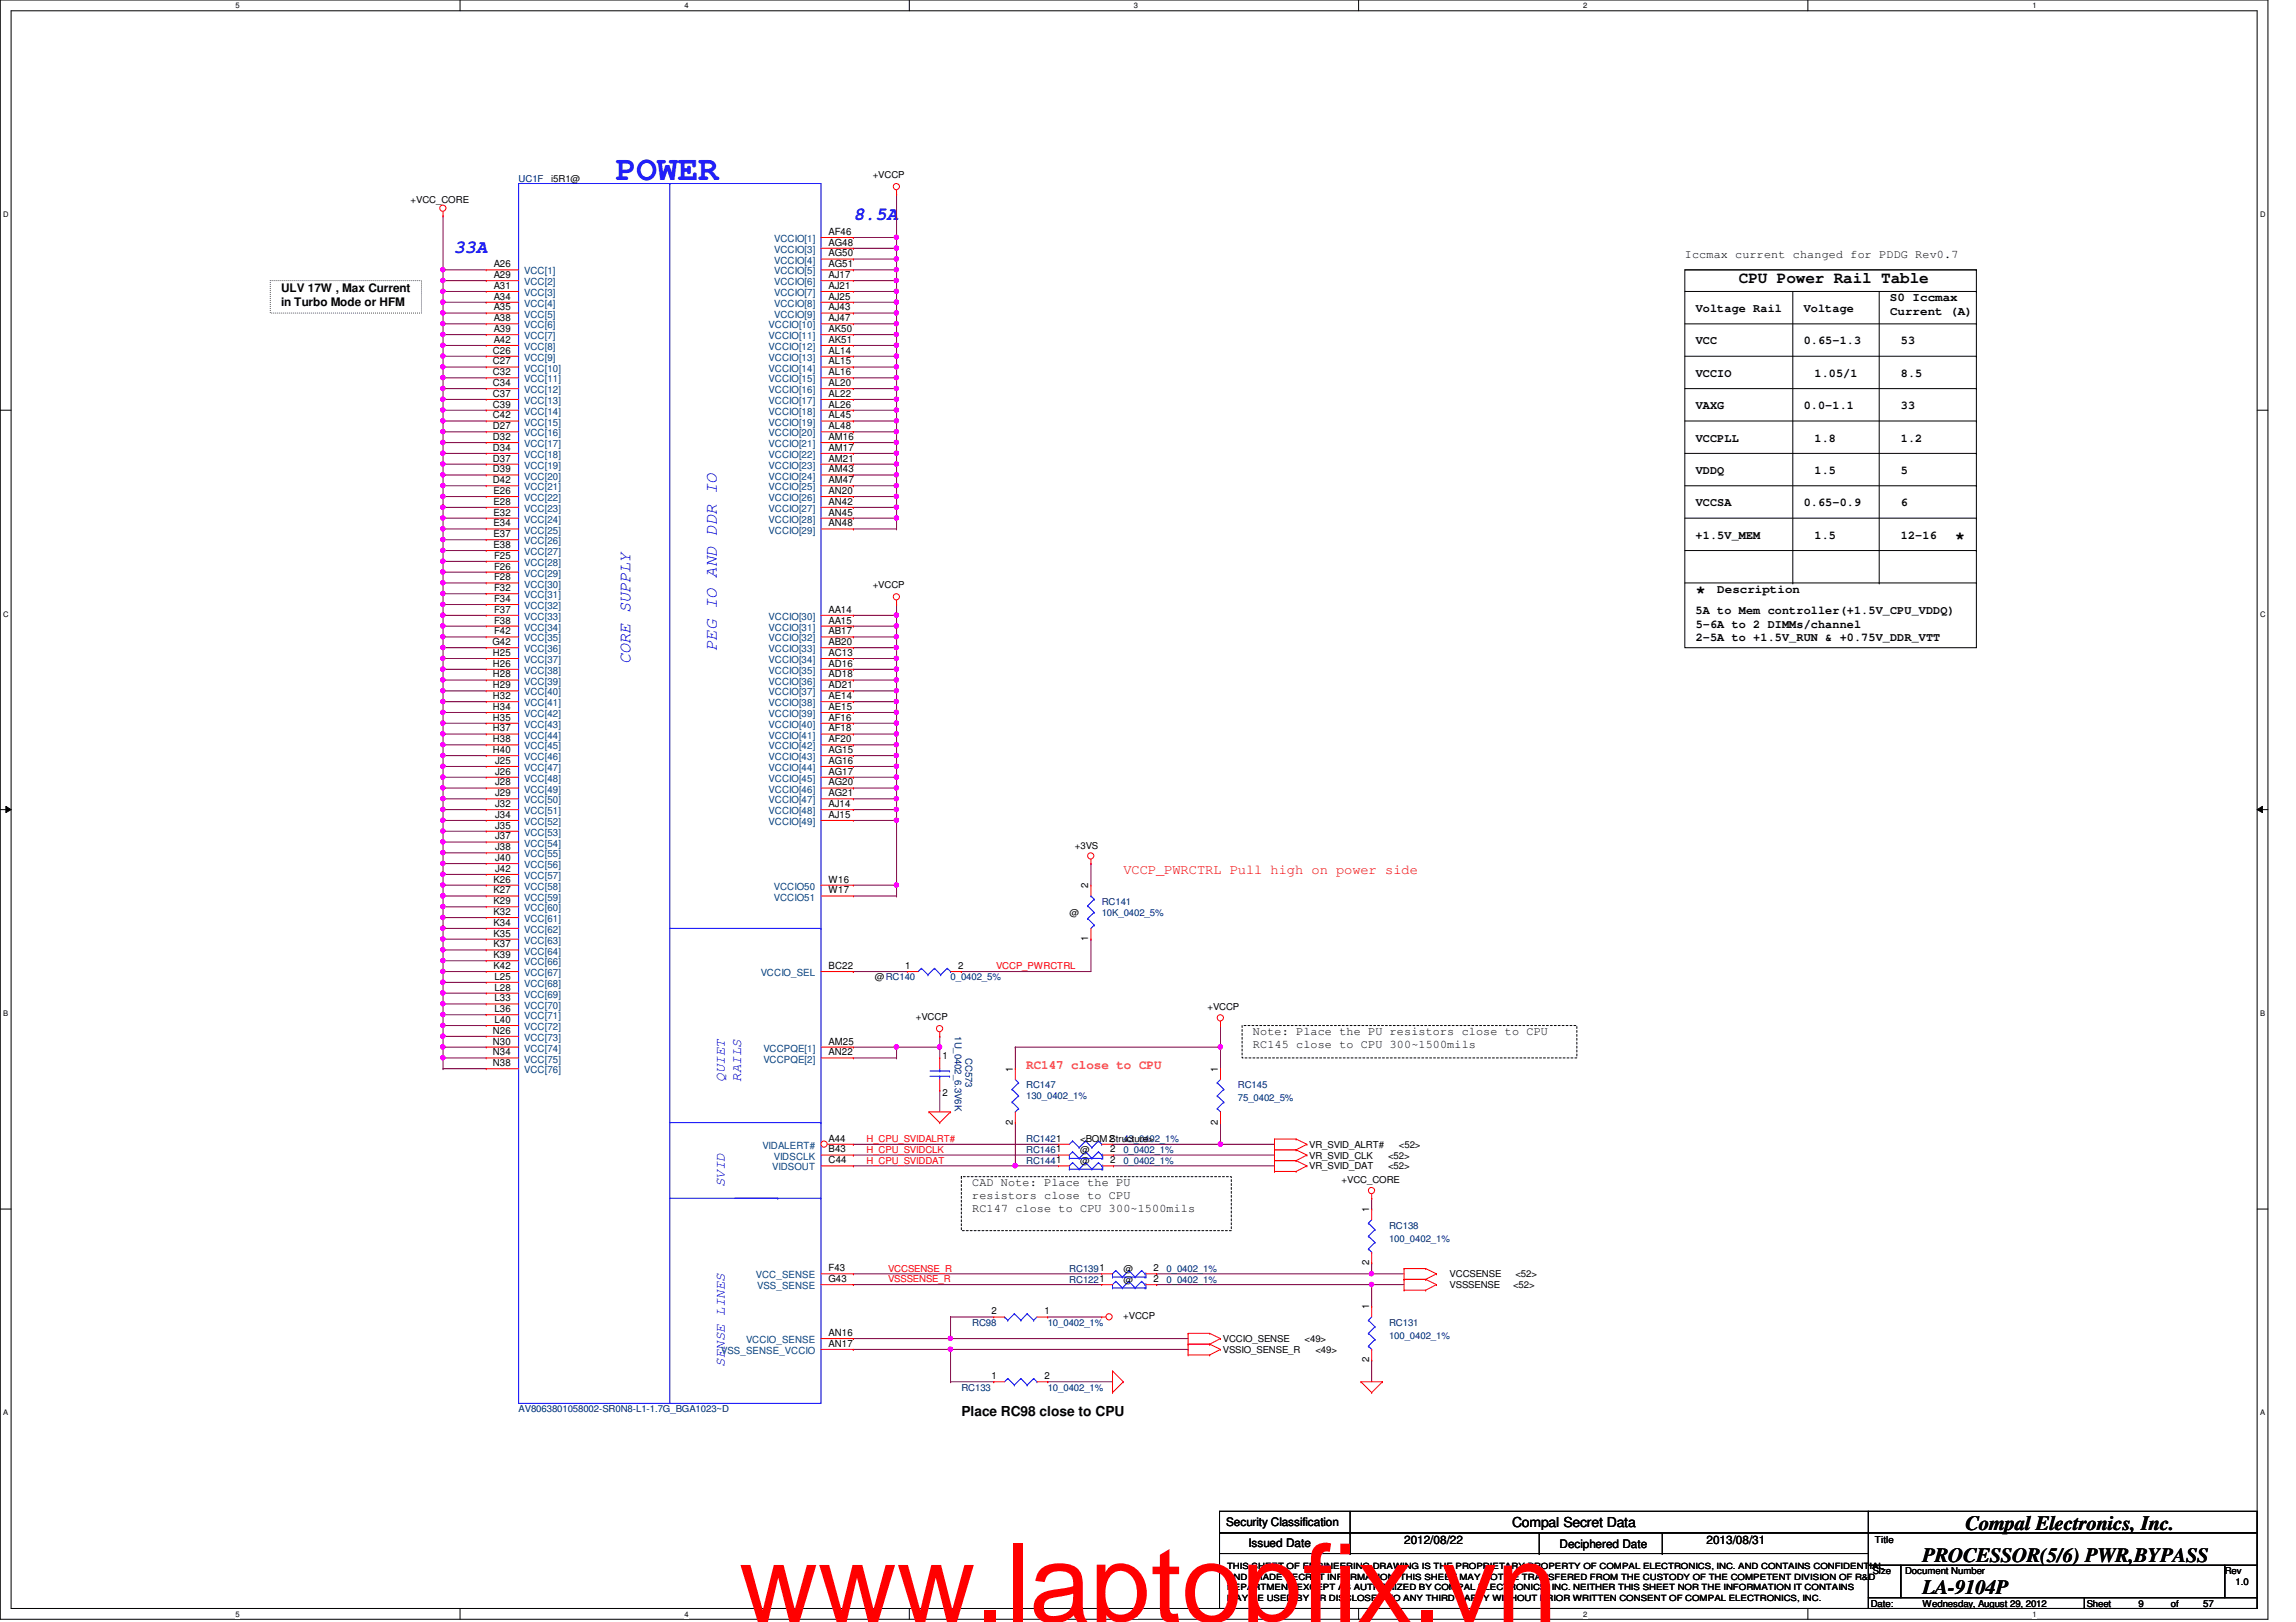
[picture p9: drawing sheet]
<svg xmlns="http://www.w3.org/2000/svg" width="297mm" height="210mm" viewBox="0 0 297 210" stroke-linecap="round" stroke-linejoin="round" font-family="sans-serif">
<defs><g id="words">
<text font-size="14.1" fill="#f00" x="95.6" y="209.9">www.laptopfix.vn</text>
<text font-size="4.4" fill="#00f" x="79.7" y="23.3">POWER</text>
<g font-size="2.6">
<text x="254.3" y="198">Compal Electronics, Inc.</text>
<text x="248.7" y="202.1">PROCESSOR(5/6) PWR,BYPASS</text>
<text x="248.7" y="206.3">LA-9104P</text>
</g>
<g font-size="2.4" fill="#00f">
<text x="110.4" y="28.5">8.5A</text>
<text x="58.7" y="32.7">33A</text>
</g>
<g font-size="2.2">
<text x="252.9" y="70.3">*</text>
<text x="219.4" y="77.3">*</text>
</g>
<g font-size="2.2" fill="#00f">
<text x="81.6" y="85.9" transform="rotate(-90 81.6 85.9)">CORE SUPPLY</text>
<text x="92.7" y="84.2" transform="rotate(-90 92.7 84.2)">PEG IO AND DDR IO</text>
</g>
<text font-size="2.1" x="225" y="36.6">CPU Power Rail Table</text>
<text font-size="1.8" fill="#f00" x="145.3" y="113.2">VCCP_PWRCTRL Pull high on power side</text>
<g font-size="1.8" fill="#00f">
<text x="93.8" y="140" transform="rotate(-90 93.8 140)">QUIET</text>
<text x="95.9" y="140" transform="rotate(-90 95.9 140)">RAILS</text>
<text x="93.8" y="153.7" transform="rotate(-90 93.8 153.7)">SVID</text>
<text x="93.8" y="176.9" transform="rotate(-90 93.8 176.9)">SENSE LINES</text>
</g>
<g font-size="1.8">
<text x="124.4" y="183.3">Place RC98 close to CPU</text>
<text x="195.6" y="197.6">Compal Secret Data</text>
</g>
<text font-size="1.7" fill="#ff8000" x="132.8" y="138.3">RC147 close to CPU</text>
<g font-size="1.5">
<text x="218" y="33.4">Iccmax current changed for PDDG Rev0.7</text>
<text x="36.4" y="37.8">ULV 17W , Max Current</text>
<text x="36.4" y="39.6">in Turbo Mode or HFM</text>
<text x="219.4" y="40.4">Voltage Rail</text>
<text x="233.3" y="40.4">Voltage</text>
<text x="244.5" y="39">S0 Iccmax</text>
<text x="244.5" y="40.7">Current (A)</text>
<text x="219.4" y="44.6">VCC</text>
<text x="233.3" y="44.6">0.65-1.3</text>
<text x="245.9" y="44.6">53</text>
<text x="219.4" y="48.8">VCCIO</text>
<text x="219.4" y="53">VAXG</text>
<text x="233.3" y="53">0.0-1.1</text>
<text x="234.7" y="48.8">1.05/1</text>
<text x="245.9" y="48.8">8.5</text>
<text x="245.9" y="53">33</text>
<text x="219.4" y="57.2">VCCPLL</text>
<text x="234.7" y="57.2">1.8</text>
<text x="245.9" y="57.2">1.2</text>
<text x="219.4" y="61.3">VDDQ</text>
<text x="219.4" y="65.5">VCCSA</text>
<text x="233.3" y="65.5">0.65-0.9</text>
<text x="234.7" y="61.3">1.5</text>
<text x="245.9" y="61.3">5</text>
<text x="245.9" y="65.5">6</text>
<text x="219.4" y="69.7">+1.5V_MEM</text>
<text x="234.7" y="69.7">1.5</text>
<text x="245.9" y="69.7">12-16</text>
<text x="222.2" y="76.7">Description</text>
<text x="219.4" y="79.5">5A to Mem controller(+1.5V_CPU_VDDQ)</text>
<text x="219.4" y="81.2">5-6A to 2 DIMMs/channel</text>
<text x="219.4" y="83">2-5A to +1.5V_RUN &amp; +0.75V_DDR_VTT</text>
<text x="162.1" y="133.9">Note: Place the PU resistors close to CPU</text>
<text x="162.1" y="135.6">RC145 close to CPU 300~1500mils</text>
<text x="125.8" y="153.5">CAD Note: Place the PU</text>
<text x="125.8" y="155.2">resistors close to CPU</text>
<text x="125.8" y="156.8">RC147 close to CPU 300~1500mils</text>
<text x="158.6" y="197.5">Security Classification</text>
<text x="161.5" y="200.2">Issued Date</text>
<text x="181.6" y="199.8">2012/08/22</text>
<text x="201.8" y="200.3">Deciphered Date</text>
<text x="220.8" y="199.8">2013/08/31</text>
</g>
<g font-size="1.3">
<text x="63.9" y="34.6">A26</text>
<text x="63.9" y="36">A29</text>
<text x="107.2" y="30.4">AF46</text>
<text x="107.2" y="31.8">AG48</text>
<text x="107.2" y="33.2">AG50</text>
<text x="107.2" y="34.6">AG51</text>
<text x="107.2" y="36">AJ17</text>
<text x="63.9" y="37.4">A31</text>
<text x="63.9" y="38.8">A34</text>
<text x="63.9" y="40.2">A35</text>
<text x="63.9" y="41.6">A38</text>
<text x="107.2" y="37.4">AJ21</text>
<text x="107.2" y="38.8">AJ25</text>
<text x="107.2" y="40.2">AJ43</text>
<text x="107.2" y="41.6">AJ47</text>
<text x="63.7" y="45.8">C26</text>
<text x="63.7" y="47.2">C27</text>
<text x="63.9" y="43">A39</text>
<text x="63.9" y="44.4">A42</text>
<text x="107.2" y="43">AK50</text>
<text x="107.2" y="44.4">AK51</text>
<text x="107.2" y="45.8">AL14</text>
<text x="107.2" y="47.2">AL15</text>
<text x="63.7" y="48.6">C32</text>
<text x="63.7" y="50">C34</text>
<text x="63.7" y="51.4">C37</text>
<text x="63.7" y="52.7">C39</text>
<text x="107.2" y="48.6">AL16</text>
<text x="107.2" y="50">AL20</text>
<text x="107.2" y="51.4">AL22</text>
<text x="107.2" y="52.7">AL26</text>
<text x="63.7" y="54.1">C42</text>
<text x="63.7" y="55.5">D27</text>
<text x="63.7" y="56.9">D32</text>
<text x="63.7" y="58.3">D34</text>
<text x="63.7" y="59.7">D37</text>
<text x="107.2" y="54.1">AL45</text>
<text x="107.2" y="55.5">AL48</text>
<text x="107.2" y="56.9">AM16</text>
<text x="107.2" y="58.3">AM17</text>
<text x="107.2" y="59.7">AM21</text>
<text x="63.7" y="61.1">D39</text>
<text x="63.7" y="62.5">D42</text>
<text x="63.8" y="63.9">E26</text>
<text x="63.8" y="65.3">E28</text>
<text x="107.2" y="61.1">AM43</text>
<text x="107.2" y="62.5">AM47</text>
<text x="107.2" y="63.9">AN20</text>
<text x="107.2" y="65.3">AN42</text>
<text x="63.8" y="66.7">E32</text>
<text x="63.8" y="68.1">E34</text>
<text x="63.8" y="69.5">E37</text>
<text x="63.8" y="70.9">E38</text>
<text x="107.2" y="66.7">AN45</text>
<text x="107.2" y="68.1">AN48</text>
<text x="63.9" y="72.3">F25</text>
<text x="63.9" y="73.7">F26</text>
<text x="63.9" y="75.1">F28</text>
<text x="63.9" y="76.5">F32</text>
<text x="63.9" y="77.9">F34</text>
<text x="63.7" y="83.5">G42</text>
<text x="63.9" y="79.3">F37</text>
<text x="63.9" y="80.7">F38</text>
<text x="63.9" y="82.1">F42</text>
<text x="107.2" y="79.3">AA14</text>
<text x="107.2" y="80.7">AA15</text>
<text x="107.2" y="82.1">AB17</text>
<text x="107.2" y="83.5">AB20</text>
<text x="63.7" y="84.9">H25</text>
<text x="63.7" y="86.3">H26</text>
<text x="63.7" y="87.7">H28</text>
<text x="63.7" y="89.1">H29</text>
<text x="107.2" y="84.9">AC13</text>
<text x="107.2" y="86.3">AD16</text>
<text x="107.2" y="87.7">AD18</text>
<text x="107.2" y="89.1">AD21</text>
<text x="63.7" y="90.5">H32</text>
<text x="63.7" y="91.9">H34</text>
<text x="63.7" y="93.3">H35</text>
<text x="63.7" y="94.7">H37</text>
<text x="107.2" y="90.5">AE14</text>
<text x="107.2" y="91.9">AE15</text>
<text x="107.2" y="93.3">AF16</text>
<text x="107.2" y="94.7">AF18</text>
<text x="63.7" y="96.1">H38</text>
<text x="63.7" y="97.5">H40</text>
<text x="64" y="98.8">J25</text>
<text x="64" y="100.2">J26</text>
<text x="64" y="101.6">J28</text>
<text x="107.2" y="96.1">AF20</text>
<text x="107.2" y="97.5">AG15</text>
<text x="107.2" y="98.8">AG16</text>
<text x="107.2" y="100.2">AG17</text>
<text x="107.2" y="101.6">AG20</text>
<text x="64" y="103">J29</text>
<text x="64" y="104.4">J32</text>
<text x="64" y="105.8">J34</text>
<text x="64" y="107.2">J35</text>
<text x="107.2" y="103">AG21</text>
<text x="107.2" y="104.4">AJ14</text>
<text x="107.2" y="105.8">AJ15</text>
<text x="64" y="108.6">J37</text>
<text x="64" y="110">J38</text>
<text x="64" y="111.4">J40</text>
<text x="64" y="112.8">J42</text>
<text x="63.8" y="114.2">K26</text>
<text x="63.8" y="115.6">K27</text>
<text x="63.8" y="117">K29</text>
<text x="63.8" y="118.4">K32</text>
<text x="63.8" y="119.8">K34</text>
<text x="107.2" y="114.2">W16</text>
<text x="107.2" y="115.6">W17</text>
<text x="140.8" y="115" transform="rotate(-90 140.8 115)">2</text>
<text x="63.8" y="121.2">K35</text>
<text x="63.8" y="122.6">K37</text>
<text x="63.8" y="124">K39</text>
<text x="63.8" y="125.4">K42</text>
<text x="107.2" y="125.4">BC22</text>
<text x="117.1" y="125.4">1</text>
<text x="123.9" y="125.4">2</text>
<text x="140.8" y="121.8" transform="rotate(-90 140.8 121.8)">1</text>
<text x="64" y="126.8">L25</text>
<text x="64" y="128.2">L28</text>
<text x="64" y="129.6">L33</text>
<text x="64" y="131">L36</text>
<text x="63.7" y="133.8">N26</text>
<text x="63.7" y="135.2">N30</text>
<text x="63.7" y="136.6">N34</text>
<text x="63.7" y="138">N38</text>
<text x="64" y="132.4">L40</text>
<text x="107.2" y="135.2">AM25</text>
<text x="107.2" y="136.6">AN22</text>
<text x="121.9" y="137">1</text>
<text x="121.9" y="141.9">2</text>
<text x="131" y="138.7" transform="rotate(-90 131 138.7)">1</text>
<text x="157.6" y="138.7" transform="rotate(-90 157.6 138.7)">1</text>
<text x="107.2" y="147.7">A44</text>
<text x="107.2" y="149.1">B43</text>
<text x="131" y="145.5" transform="rotate(-90 131 145.5)">2</text>
<text x="143.5" y="147.7">2</text>
<text x="143.6" y="149.1">2</text>
<text x="157.6" y="145.5" transform="rotate(-90 157.6 145.5)">2</text>
<text x="107.2" y="150.5">C44</text>
<text x="143.6" y="150.5">2</text>
<text x="177.1" y="156.9" transform="rotate(-90 177.1 156.9)">1</text>
<text x="107.2" y="165.9">G43</text>
<text x="107.2" y="164.5">F43</text>
<text x="149.2" y="165.9">2</text>
<text x="149.2" y="164.5">2</text>
<text x="177.1" y="163.7" transform="rotate(-90 177.1 163.7)">2</text>
<text x="107.2" y="172.9">AN16</text>
<text x="128.3" y="170.1">2</text>
<text x="135.1" y="170.1">1</text>
<text x="177.1" y="169.5" transform="rotate(-90 177.1 169.5)">1</text>
<text x="107.2" y="174.3">AN17</text>
<text x="128.3" y="178.5">1</text>
<text x="135.1" y="178.5">2</text>
<text x="177.1" y="176.3" transform="rotate(-90 177.1 176.3)">2</text>
</g>
<g font-size="1.3" fill="#004080">
<text x="67.8" y="35.5">VCC[1]</text>
<text x="100.2" y="31.3">VCCIO[1]</text>
<text x="100.2" y="32.7">VCCIO[3]</text>
<text x="100.2" y="34.1">VCCIO[4]</text>
<text x="100.2" y="35.5">VCCIO[5]</text>
<text x="67.8" y="36.9">VCC[2]</text>
<text x="67.8" y="38.3">VCC[3]</text>
<text x="67.8" y="39.7">VCC[4]</text>
<text x="67.8" y="41.1">VCC[5]</text>
<text x="100.2" y="36.9">VCCIO[6]</text>
<text x="100.2" y="38.3">VCCIO[7]</text>
<text x="100.2" y="39.7">VCCIO[8]</text>
<text x="100.2" y="41.1">VCCIO[9]</text>
<text x="67.8" y="42.5">VCC[6]</text>
<text x="67.8" y="43.9">VCC[7]</text>
<text x="67.8" y="45.3">VCC[8]</text>
<text x="67.8" y="46.7">VCC[9]</text>
<text x="99.4" y="42.5">VCCIO[10]</text>
<text x="99.4" y="43.9">VCCIO[11]</text>
<text x="99.4" y="45.3">VCCIO[12]</text>
<text x="99.4" y="46.7">VCCIO[13]</text>
<text x="67.8" y="48.1">VCC[10]</text>
<text x="67.8" y="49.5">VCC[11]</text>
<text x="67.8" y="50.9">VCC[12]</text>
<text x="67.8" y="52.3">VCC[13]</text>
<text x="67.8" y="53.7">VCC[14]</text>
<text x="99.4" y="48.1">VCCIO[14]</text>
<text x="99.4" y="49.5">VCCIO[15]</text>
<text x="99.4" y="50.9">VCCIO[16]</text>
<text x="99.4" y="52.3">VCCIO[17]</text>
<text x="99.4" y="53.7">VCCIO[18]</text>
<text x="67.8" y="55.1">VCC[15]</text>
<text x="67.8" y="56.5">VCC[16]</text>
<text x="67.8" y="57.9">VCC[17]</text>
<text x="67.8" y="59.3">VCC[18]</text>
<text x="99.4" y="55.1">VCCIO[19]</text>
<text x="99.4" y="56.5">VCCIO[20]</text>
<text x="99.4" y="57.9">VCCIO[21]</text>
<text x="99.4" y="59.3">VCCIO[22]</text>
<text x="67.8" y="60.7">VCC[19]</text>
<text x="67.8" y="62.1">VCC[20]</text>
<text x="67.8" y="63.5">VCC[21]</text>
<text x="67.8" y="64.9">VCC[22]</text>
<text x="99.4" y="60.7">VCCIO[23]</text>
<text x="99.4" y="62.1">VCCIO[24]</text>
<text x="99.4" y="63.5">VCCIO[25]</text>
<text x="99.4" y="64.9">VCCIO[26]</text>
<text x="67.8" y="66.3">VCC[23]</text>
<text x="67.8" y="67.6">VCC[24]</text>
<text x="67.8" y="69">VCC[25]</text>
<text x="67.8" y="70.4">VCC[26]</text>
<text x="67.8" y="71.8">VCC[27]</text>
<text x="99.4" y="66.3">VCCIO[27]</text>
<text x="99.4" y="67.6">VCCIO[28]</text>
<text x="99.4" y="69">VCCIO[29]</text>
<text x="67.8" y="73.2">VCC[28]</text>
<text x="67.8" y="74.6">VCC[29]</text>
<text x="67.8" y="76">VCC[30]</text>
<text x="67.8" y="77.4">VCC[31]</text>
<text x="67.8" y="78.8">VCC[32]</text>
<text x="67.8" y="80.2">VCC[33]</text>
<text x="67.8" y="81.6">VCC[34]</text>
<text x="67.8" y="83">VCC[35]</text>
<text x="99.4" y="80.2">VCCIO[30]</text>
<text x="99.4" y="81.6">VCCIO[31]</text>
<text x="99.4" y="83">VCCIO[32]</text>
<text x="67.8" y="84.4">VCC[36]</text>
<text x="67.8" y="85.8">VCC[37]</text>
<text x="67.8" y="87.2">VCC[38]</text>
<text x="67.8" y="88.6">VCC[39]</text>
<text x="99.4" y="84.4">VCCIO[33]</text>
<text x="99.4" y="85.8">VCCIO[34]</text>
<text x="99.4" y="87.2">VCCIO[35]</text>
<text x="99.4" y="88.6">VCCIO[36]</text>
<text x="67.8" y="90">VCC[40]</text>
<text x="67.8" y="91.4">VCC[41]</text>
<text x="67.8" y="92.8">VCC[42]</text>
<text x="67.8" y="94.2">VCC[43]</text>
<text x="67.8" y="95.6">VCC[44]</text>
<text x="99.4" y="90">VCCIO[37]</text>
<text x="99.4" y="91.4">VCCIO[38]</text>
<text x="99.4" y="92.8">VCCIO[39]</text>
<text x="99.4" y="94.2">VCCIO[40]</text>
<text x="99.4" y="95.6">VCCIO[41]</text>
<text x="67.8" y="97">VCC[45]</text>
<text x="67.8" y="98.4">VCC[46]</text>
<text x="67.8" y="99.8">VCC[47]</text>
<text x="67.8" y="101.2">VCC[48]</text>
<text x="99.4" y="97">VCCIO[42]</text>
<text x="99.4" y="98.4">VCCIO[43]</text>
<text x="99.4" y="99.8">VCCIO[44]</text>
<text x="99.4" y="101.2">VCCIO[45]</text>
<text x="67.8" y="102.6">VCC[49]</text>
<text x="67.8" y="104">VCC[50]</text>
<text x="67.8" y="105.4">VCC[51]</text>
<text x="67.8" y="106.8">VCC[52]</text>
<text x="99.4" y="102.6">VCCIO[46]</text>
<text x="99.4" y="104">VCCIO[47]</text>
<text x="99.4" y="105.4">VCCIO[48]</text>
<text x="99.4" y="106.8">VCCIO[49]</text>
<text x="67.8" y="108.2">VCC[53]</text>
<text x="67.8" y="109.6">VCC[54]</text>
<text x="67.8" y="111">VCC[55]</text>
<text x="67.8" y="112.4">VCC[56]</text>
<text x="67.8" y="113.7">VCC[57]</text>
<text x="67.8" y="115.1">VCC[58]</text>
<text x="67.8" y="116.5">VCC[59]</text>
<text x="67.8" y="117.9">VCC[60]</text>
<text x="67.8" y="119.3">VCC[61]</text>
<text x="100.1" y="115.1">VCCIO50</text>
<text x="100.1" y="116.5">VCCIO51</text>
<text x="67.8" y="120.7">VCC[62]</text>
<text x="67.8" y="122.1">VCC[63]</text>
<text x="67.8" y="123.5">VCC[64]</text>
<text x="67.8" y="124.9">VCC[66]</text>
<text x="67.8" y="126.3">VCC[67]</text>
<text x="67.8" y="127.7">VCC[68]</text>
<text x="67.8" y="129.1">VCC[69]</text>
<text x="67.8" y="130.5">VCC[70]</text>
<text x="67.8" y="131.9">VCC[71]</text>
<text x="98.4" y="126.3">VCCIO_SEL</text>
<text x="67.8" y="133.3">VCC[72]</text>
<text x="67.8" y="134.7">VCC[73]</text>
<text x="67.8" y="136.1">VCC[74]</text>
<text x="67.8" y="137.5">VCC[75]</text>
<text x="98.8" y="136.1">VCCPQE[1]</text>
<text x="98.8" y="137.5">VCCPQE[2]</text>
<text x="67.8" y="138.9">VCC[76]</text>
<text x="98.6" y="148.7">VIDALERT#</text>
<text x="99.9" y="151.5">VIDSOUT</text>
<text x="100.1" y="150.1">VIDSCLK</text>
<text x="97.8" y="165.4">VCC_SENSE</text>
<text x="98" y="166.8">VSS_SENSE</text>
<text x="96.5" y="173.8">VCCIO_SENSE</text>
<text x="93.3" y="175.2">VSS_SENSE_VCCIO</text>
</g>
<g font-size="1.2" fill="#000080">
<text x="67.1" y="23.5">UC1F</text>
<text x="142.5" y="117.1">RC141</text>
<text x="142.5" y="118.5">10K_0402_5%</text>
<text x="123" y="126.9">0_0402_5%</text>
<text x="123.5" y="134.1" transform="rotate(90 123.5 134.1)">1U_0402_6.3V6K</text>
<text x="124.9" y="136.9" transform="rotate(90 124.9 136.9)">CC573</text>
<text x="132.8" y="140.8">RC147</text>
<text x="132.8" y="142.2">130_0402_1%</text>
<text x="160.1" y="140.8">RC145</text>
<text x="160.1" y="142.5">75_0402_5%</text>
<text x="132.8" y="149.2">RC1461</text>
<text x="132.8" y="147.8">RC1421</text>
<text x="145.3" y="149.2">0_0402_1%</text>
<text x="145.3" y="147.8">43_0402_1%</text>
<text x="132.8" y="150.6">RC1441</text>
<text x="145.3" y="150.6">0_0402_1%</text>
<text x="179.7" y="159">RC138</text>
<text x="179.7" y="160.7">100_0402_1%</text>
<text x="138.3" y="166">RC1221</text>
<text x="138.3" y="164.6">RC1391</text>
<text x="150.9" y="166">0_0402_1%</text>
<text x="150.9" y="164.6">0_0402_1%</text>
<text x="125.8" y="171.6">RC98</text>
<text x="135.6" y="171.6">10_0402_1%</text>
<text x="179.7" y="171.6">RC131</text>
<text x="179.7" y="173.3">100_0402_1%</text>
<text x="124.4" y="180">RC133</text>
<text x="135.6" y="180">10_0402_1%</text>
<text x="67.1" y="182.8">AV8063801058002-SR0N8-L1-1.7G_BGA1023~D</text>
</g>
<g font-size="1.2">
<text x="71.3" y="23.5">i5R1@</text>
<text x="112.9" y="23.1">+VCCP</text>
<text x="53.1" y="26.3">+VCC_CORE</text>
<text x="112.9" y="76.2">+VCCP</text>
<text x="139.1" y="109.8">+3VS</text>
<text x="138.3" y="118.5">@</text>
<text x="113.2" y="126.9">@RC140</text>
<text x="156.2" y="130.6">+VCCP</text>
<text x="118.5" y="132">+VCCP</text>
<text x="139.7" y="149.2">@</text>
<text x="139.7" y="147.8">&lt;BOM Structure&gt;</text>
<text x="169.4" y="149.9">VR_SVID_CLK</text>
<text x="169.4" y="148.5">VR_SVID_ALRT#</text>
<text x="179.6" y="149.9">&lt;52&gt;</text>
<text x="181" y="148.5">&lt;52&gt;</text>
<text x="139.7" y="150.6">@</text>
<text x="169.4" y="151.3">VR_SVID_DAT</text>
<text x="173.6" y="153.1">+VCC_CORE</text>
<text x="179.6" y="151.3">&lt;52&gt;</text>
<text x="145.3" y="166">@</text>
<text x="145.3" y="164.6">@</text>
<text x="187.5" y="165.3">VCCSENSE</text>
<text x="187.5" y="166.7">VSSSENSE</text>
<text x="195.7" y="166.7">&lt;52&gt;</text>
<text x="196" y="165.3">&lt;52&gt;</text>
<text x="145.3" y="170.7">+VCCP</text>
<text x="158.2" y="173.7">VCCIO_SENSE</text>
<text x="168.8" y="173.7">&lt;49&gt;</text>
<text x="158.2" y="175.1">VSSIO_SENSE_R</text>
<text x="170.2" y="175.1">&lt;49&gt;</text>
<text x="242.3" y="203.7">Size</text>
<text x="242.6" y="199.6">Title</text>
<text x="246.5" y="203.7">Document Number</text>
<text x="287.8" y="203.7">Rev</text>
<text x="242" y="207.9">Date:</text>
<text x="248.7" y="207.9">Wednesday, August 29, 2012</text>
<text x="270" y="207.9">Sheet</text>
<text x="276.7" y="207.9">9</text>
<text x="280.8" y="207.9">of</text>
<text x="285" y="207.9">57</text>
<text x="289.2" y="205.1">1.0</text>
</g>
<g font-size="1.2" fill="#f00">
<text x="128.9" y="125.4">VCCP_PWRCTRL</text>
<text x="112.1" y="147.8">H_CPU_SVIDALRT#</text>
<text x="112.1" y="149.2">H_CPU_SVIDCLK</text>
<text x="112.1" y="150.6">H_CPU_SVIDDAT</text>
<text x="114.9" y="165.9">VSSSENSE_R</text>
<text x="114.9" y="164.5">VCCSENSE_R</text>
</g>
<g font-size="1.1">
<text x="158.7" y="203.1">THIS SHEET OF ENGINEERING DRAWING IS THE PROPRIETARY PROPERTY OF COMPAL ELECTRONICS, INC. AND CONTAINS CONFIDENTIAL</text>
<text x="158.8" y="204.4">AND TRADE SECRET INFORMATION. THIS SHEET MAY NOT BE TRANSFERED FROM THE CUSTODY OF THE COMPETENT DIVISION OF R&amp;D</text>
<text x="158.8" y="205.8">DEPARTMENT EXCEPT AS AUTHORIZED BY COMPAL ELECTRONICS, INC. NEITHER THIS SHEET NOR THE INFORMATION IT CONTAINS</text>
<text x="158.8" y="207.1">MAY BE USED BY OR DISCLOSED TO ANY THIRD PARTY WITHOUT PRIOR WRITTEN CONSENT OF COMPAL ELECTRONICS, INC.</text>
</g>
<g font-size="1">
<text x="30.5" y="1.1">5</text>
<text x="88.6" y="1.1">4</text>
<text x="146.7" y="1.1">3</text>
<text x="204.8" y="1.1">2</text>
<text x="262.9" y="1.1">1</text>
<text x=".4" y="28.1">D</text>
<text x="292.4" y="28.1">D</text>
<text x=".4" y="79.8">C</text>
<text x="292.4" y="79.8">C</text>
<text x=".4" y="131.5">B</text>
<text x="292.4" y="131.5">B</text>
<text x=".4" y="183.2">A</text>
<text x="292.4" y="183.2">A</text>
<text x="30.5" y="209.2">5</text>
<text x="88.6" y="209.2">4</text>
<text x="146.7" y="209.2">3</text>
<text x="204.8" y="209.2">2</text>
<text x="262.9" y="209.2">1</text>
</g>
</g></defs>
<path d="M0 0h293.4v209.5h-293.4zM1.4 1.4h290.6v206.8h-290.6z" fill="none" stroke="#000" stroke-width=".13"/>
<g fill="#fff">
<path d="M30.5 .2h.5v1.1h-.5z"/>
<path d="M30.5 208.3h.5v1.1h-.5z"/>
</g>
<path d="M59.5 0v1.4M59.5 208.2v1.3" fill="none" stroke="#000" stroke-width=".13"/>
<g fill="#fff">
<path d="M88.6 .2h.5v1.1h-.5z"/>
<path d="M88.6 208.3h.5v1.1h-.5z"/>
</g>
<path d="M117.6 0v1.4M117.6 208.2v1.3" fill="none" stroke="#000" stroke-width=".13"/>
<g fill="#fff">
<path d="M146.7 .2h.5v1.1h-.5z"/>
<path d="M146.7 208.3h.5v1.1h-.5z"/>
</g>
<path d="M175.8 0v1.4M175.8 208.2v1.3" fill="none" stroke="#000" stroke-width=".13"/>
<g fill="#fff">
<path d="M204.8 .2h.6v1.1h-.6z"/>
<path d="M204.8 208.3h.6v1.1h-.6z"/>
</g>
<path d="M233.9 0v1.4M233.9 208.2v1.3" fill="none" stroke="#000" stroke-width=".13"/>
<g fill="#fff">
<path d="M262.9 .2h.6v1.1h-.6z"/>
<path d="M262.9 208.3h.6v1.1h-.6z"/>
<path d="M.4 27.2h.7v1.1h-.7z"/>
<path d="M292.4 27.2h.7v1.1h-.7z"/>
<path d="M.4 78.9h.7v1.1h-.7z"/>
<path d="M292.4 78.9h.7v1.1h-.7z"/>
</g>
<path d="M0 53.1h1.4M292 53.1h1.4" fill="none" stroke="#000" stroke-width=".13"/>
<g fill="#fff">
<path d="M.4 130.6h.7v1.1h-.7z"/>
<path d="M292.4 130.6h.6v1.1h-.6z"/>
</g>
<path d="M0 104.8h1.4M.8 104.4l.6 .4-.6 .4zM292 104.8l.7-.4v.8zM292 104.8h1.4" fill="none" stroke="#000" stroke-width=".13"/>
<path d="M.8 104.4l.6 .4-.6 .4zM292 104.8l.7-.4v.8z" fill="#000"/>
<g fill="#fff">
<path d="M.4 182.3h.7v1.1h-.7z"/>
<path d="M292.4 182.3h.6v1.1h-.6z"/>
</g>
<g fill="none" stroke="#000" stroke-width=".13">
<path d="M218 34.9h37.7M218 37.7h37.7M218 34.9h37.7v48.9h-37.7zM231.9 37.7v37.7M243.1 37.7v37.7M255.7 34.9h.1M255.7 37.7h.1M218 41.9h37.7M218 50.3h37.7M218 46.1h37.7M218 58.7h37.7M218 54.5h37.7"/>
<path d="M255.7 41.9h.1M255.7 50.3h.1M255.7 46.1h.1M255.7 58.7h.1M255.7 54.5h.1M218 67.1h37.7M218 62.9h37.7M218 75.4h37.7M218 71.2h37.7M231.9 75.4h.1M243.1 75.4h.1M255.7 67.1h.1"/>
<path d="M255.7 62.9h.1M255.7 75.4h.1M255.7 71.2h.1M0 156.5h1.4M292 156.5h1.4"/>
</g>
<path d="M160.7 132.7h43.3v4.2h-43.3zM124.4 152.3h34.9v7h-34.9z" fill="none" stroke="#000" stroke-width=".13" stroke-dasharray=".3 .3"/>
<path d="M35 36.3h19.5v4.2h-19.5z" fill="none" stroke="#000" stroke-width=".13" stroke-dasharray="0 .3"/>
<path d="M123 173.2h30.7M123 173.2h.1M135.5 178.8h8.4M135.5 178.8h.1" fill="none" stroke="#800040" stroke-width=".13"/>
<circle cx="122.9" cy="173.2" r=".29" fill="#f0f"/>
<circle cx="122.9" cy="173.2" r=".29" fill="none" stroke="#f0f" stroke-width=".13"/>
<path d="M116 54.5h.1M116 53.1v1.4" fill="none" stroke="#800040" stroke-width=".13"/>
<circle cx="116" cy="54.5" r=".29" fill="#f0f"/>
<circle cx="116" cy="54.5" r=".29" fill="none" stroke="#f0f" stroke-width=".13"/>
<path d="M110.4 47.5h5.6v1.4M110.4 47.5h.1M116 48.9h.1" fill="none" stroke="#800040" stroke-width=".13"/>
<circle cx="116" cy="48.9" r=".29" fill="#f0f"/>
<circle cx="116" cy="48.9" r=".29" fill="none" stroke="#f0f" stroke-width=".13"/>
<path d="M116 58.7h.1M116 57.3v1.4" fill="none" stroke="#800040" stroke-width=".13"/>
<circle cx="116" cy="57.3" r=".29" fill="#f0f"/>
<circle cx="116" cy="57.3" r=".29" fill="none" stroke="#f0f" stroke-width=".13"/>
<circle cx="116" cy="58.6" r=".29" fill="#f0f"/>
<circle cx="116" cy="58.6" r=".29" fill="none" stroke="#f0f" stroke-width=".13"/>
<path d="M57.3 136.9h5.6M57.3 129.9h5.6M57.3 131.3h5.6M57.3 128.5h5.6M57.3 136.9h.1M57.3 129.9h.1M57.3 131.3h.1M57.3 128.5h.1M57.3 128.5v1.4" fill="none" stroke="#800040" stroke-width=".13"/>
<circle cx="57.3" cy="128.5" r=".29" fill="#f0f"/>
<circle cx="57.3" cy="128.5" r=".29" fill="none" stroke="#f0f" stroke-width=".13"/>
<path d="M110.4 39.1h5.6M116 39.1h.1M116 37.7h.1M116 37.7v1.4M110.4 58.7h5.6M110.4 48.9h5.6M110.4 58.7h.1M110.4 48.9h.1" fill="none" stroke="#800040" stroke-width=".13"/>
<circle cx="116" cy="37.7" r=".29" fill="#f0f"/>
<circle cx="116" cy="37.7" r=".29" fill="none" stroke="#f0f" stroke-width=".13"/>
<path d="M116 50.3h.1M116 48.9v1.4M110.4 99.2h5.6v1.4M110.4 99.2h.1M116 100.6h.1" fill="none" stroke="#800040" stroke-width=".13"/>
<circle cx="116" cy="100.6" r=".29" fill="#f0f"/>
<circle cx="116" cy="100.6" r=".29" fill="none" stroke="#f0f" stroke-width=".13"/>
<path d="M116 34.9h.1M116 34.9v1.4M110.4 55.9h5.6M110.4 55.9h.1" fill="none" stroke="#800040" stroke-width=".13"/>
<circle cx="116" cy="34.9" r=".29" fill="#f0f"/>
<circle cx="116" cy="34.9" r=".29" fill="none" stroke="#f0f" stroke-width=".13"/>
<path d="M57.3 125.7h.1M57.3 125.7v1.4" fill="none" stroke="#800040" stroke-width=".13"/>
<circle cx="57.3" cy="125.7" r=".29" fill="#f0f"/>
<circle cx="57.3" cy="125.7" r=".29" fill="none" stroke="#f0f" stroke-width=".13"/>
<path d="M116 57.3h.1M116 55.9v1.4" fill="none" stroke="#800040" stroke-width=".13"/>
<circle cx="116" cy="55.9" r=".29" fill="#f0f"/>
<circle cx="116" cy="55.9" r=".29" fill="none" stroke="#f0f" stroke-width=".13"/>
<path d="M116 51.7h.1M116 43.3h.1M116 41.9v1.4M116 51.7v1.4" fill="none" stroke="#800040" stroke-width=".13"/>
<circle cx="116" cy="41.9" r=".29" fill="#f0f"/>
<circle cx="116" cy="41.9" r=".29" fill="none" stroke="#f0f" stroke-width=".13"/>
<path d="M110.4 30.7h.1M116 25.1h.1M116 25.1v5.6h-5.6" fill="none" stroke="#800040" stroke-width=".13"/>
<circle cx="116" cy="30.7" r=".29" fill="#f0f"/>
<circle cx="116" cy="30.7" r=".29" fill="none" stroke="#f0f" stroke-width=".13"/>
<path d="M110.4 33.5h5.6M110.4 34.9h.1M110.4 32.1h.1M110.4 33.5h.1M116 30.7h.1M116 33.5h.1M116 33.5v1.4h-5.6M116 30.7v1.4h-5.6M110.4 51.7h5.6M110.4 51.7h.1" fill="none" stroke="#800040" stroke-width=".13"/>
<circle cx="116" cy="33.5" r=".29" fill="#f0f"/>
<circle cx="116" cy="33.5" r=".29" fill="none" stroke="#f0f" stroke-width=".13"/>
<path d="M116 32.1h.1M116 32.1v1.4" fill="none" stroke="#800040" stroke-width=".13"/>
<circle cx="116" cy="32.1" r=".29" fill="#f0f"/>
<circle cx="116" cy="32.1" r=".29" fill="none" stroke="#f0f" stroke-width=".13"/>
<path d="M116 46.1h.1M116 44.7v1.4M116 58.7v1.4M110.4 60.1h5.6M110.4 60.1h.1M116 60.1h.1M110.4 103.4h5.6v1.4M110.4 103.4h.1M116 104.8h.1" fill="none" stroke="#800040" stroke-width=".13"/>
<circle cx="116" cy="104.7" r=".29" fill="#f0f"/>
<circle cx="116" cy="104.7" r=".29" fill="none" stroke="#f0f" stroke-width=".13"/>
<path d="M116 46.1h.1M116 46.1v1.4" fill="none" stroke="#800040" stroke-width=".13"/>
<circle cx="116" cy="47.5" r=".29" fill="#f0f"/>
<circle cx="116" cy="47.5" r=".29" fill="none" stroke="#f0f" stroke-width=".13"/>
<circle cx="116" cy="46.1" r=".29" fill="#f0f"/>
<circle cx="116" cy="46.1" r=".29" fill="none" stroke="#f0f" stroke-width=".13"/>
<path d="M116 61.5h.1M116 60.1v1.4" fill="none" stroke="#800040" stroke-width=".13"/>
<circle cx="116" cy="60" r=".29" fill="#f0f"/>
<circle cx="116" cy="60" r=".29" fill="none" stroke="#f0f" stroke-width=".13"/>
<path d="M110.4 96.4h5.6v1.4M110.4 96.4h.1M116 97.8h.1M110.4 104.8h5.6v1.4M110.4 104.8h.1M110.4 106.2h5.6M116 106.2h.1" fill="none" stroke="#800040" stroke-width=".13"/>
<circle cx="116" cy="97.8" r=".29" fill="#f0f"/>
<circle cx="116" cy="97.8" r=".29" fill="none" stroke="#f0f" stroke-width=".13"/>
<path d="M110.4 95h5.6v1.4M110.4 95h.1M116 96.4h.1" fill="none" stroke="#800040" stroke-width=".13"/>
<circle cx="116" cy="96.4" r=".29" fill="#f0f"/>
<circle cx="116" cy="96.4" r=".29" fill="none" stroke="#f0f" stroke-width=".13"/>
<path d="M110.4 97.8h5.6v1.4M110.4 97.8h.1M116 99.2h.1" fill="none" stroke="#800040" stroke-width=".13"/>
<circle cx="116" cy="99.2" r=".29" fill="#f0f"/>
<circle cx="116" cy="99.2" r=".29" fill="none" stroke="#f0f" stroke-width=".13"/>
<path d="M110.4 61.5h5.6v1.4M110.4 61.5h.1M116 62.9h.1" fill="none" stroke="#800040" stroke-width=".13"/>
<circle cx="116" cy="61.4" r=".29" fill="#f0f"/>
<circle cx="116" cy="61.4" r=".29" fill="none" stroke="#f0f" stroke-width=".13"/>
<circle cx="116" cy="62.8" r=".29" fill="#f0f"/>
<circle cx="116" cy="62.8" r=".29" fill="none" stroke="#f0f" stroke-width=".13"/>
<path d="M110.4 62.9h5.6M110.4 62.9h.1M110.4 90.8h5.6v1.4M110.4 90.8h.1M116 92.2h.1" fill="none" stroke="#800040" stroke-width=".13"/>
<circle cx="116" cy="92.2" r=".29" fill="#f0f"/>
<circle cx="116" cy="92.2" r=".29" fill="none" stroke="#f0f" stroke-width=".13"/>
<path d="M110.4 89.4h5.6v1.4M110.4 89.4h.1M116 90.8h.1" fill="none" stroke="#800040" stroke-width=".13"/>
<circle cx="116" cy="90.8" r=".29" fill="#f0f"/>
<circle cx="116" cy="90.8" r=".29" fill="none" stroke="#f0f" stroke-width=".13"/>
<path d="M110.4 46.1h5.6M116 46.1h.1M116 64.3h.1M116 62.9v1.4M57.3 107.6h.1M57.3 107.6v1.4" fill="none" stroke="#800040" stroke-width=".13"/>
<circle cx="57.3" cy="107.5" r=".29" fill="#f0f"/>
<circle cx="57.3" cy="107.5" r=".29" fill="none" stroke="#f0f" stroke-width=".13"/>
<path d="M57.3 89.4h.1M57.3 89.4v1.4" fill="none" stroke="#800040" stroke-width=".13"/>
<circle cx="57.3" cy="89.4" r=".29" fill="#f0f"/>
<circle cx="57.3" cy="89.4" r=".29" fill="none" stroke="#f0f" stroke-width=".13"/>
<path d="M57.3 36.3h5.6M57.3 36.3h.1M57.3 43.3h5.6M57.3 43.3h.1M57.3 113.2h5.6M57.3 113.2h.1M57.3 125.7h5.6M57.3 125.7h.1" fill="none" stroke="#800040" stroke-width=".13"/>
<circle cx="57.3" cy="113.1" r=".29" fill="#f0f"/>
<circle cx="57.3" cy="113.1" r=".29" fill="none" stroke="#f0f" stroke-width=".13"/>
<g fill="none" stroke="#800040" stroke-width=".13">
<path d="M57.3 44.7h5.6M57.3 54.5h5.6M57.3 44.7h.1M57.3 54.5h.1M57.3 72.6h5.6M57.3 67.1h5.6M57.3 71.2h5.6M57.3 64.3h5.6M57.3 65.7h5.6M57.3 72.6h.1M57.3 67.1h.1M57.3 71.2h.1"/>
<path d="M57.3 64.3h.1M57.3 65.7h.1M57.3 96.4h5.6M57.3 97.8h5.6M57.3 99.2h5.6M57.3 92.2h5.6M57.3 86.6h5.6M57.3 83.8h5.6M57.3 96.4h.1M57.3 97.8h.1M57.3 99.2h.1M57.3 92.2h.1"/>
<path d="M57.3 86.6h.1M57.3 83.8h.1M57.3 100.6h5.6M57.3 100.6h.1M57.3 121.5h5.6M57.3 121.5h.1"/>
</g>
<circle cx="57.3" cy="54.5" r=".29" fill="#f0f"/>
<circle cx="57.3" cy="54.5" r=".29" fill="none" stroke="#f0f" stroke-width=".13"/>
<path d="M57.3 37.7h5.6M57.3 37.7h.1M57.3 53.1h5.6M57.3 48.9h5.6M57.3 46.1h5.6M57.3 53.1h.1M57.3 48.9h.1M57.3 46.1h.1M57.3 40.5h.1M57.3 40.5v1.4M57.3 62.9h5.6M57.3 62.9h.1" fill="none" stroke="#800040" stroke-width=".13"/>
<circle cx="57.3" cy="40.5" r=".29" fill="#f0f"/>
<circle cx="57.3" cy="40.5" r=".29" fill="none" stroke="#f0f" stroke-width=".13"/>
<path d="M57.3 50.3h.1M57.3 50.3v1.4" fill="none" stroke="#800040" stroke-width=".13"/>
<circle cx="57.3" cy="50.3" r=".29" fill="#f0f"/>
<circle cx="57.3" cy="50.3" r=".29" fill="none" stroke="#f0f" stroke-width=".13"/>
<path d="M57.3 79.6h.1M57.3 79.6v1.4" fill="none" stroke="#800040" stroke-width=".13"/>
<circle cx="57.3" cy="79.6" r=".29" fill="#f0f"/>
<circle cx="57.3" cy="79.6" r=".29" fill="none" stroke="#f0f" stroke-width=".13"/>
<path d="M57.3 74h.1M57.3 74v1.4" fill="none" stroke="#800040" stroke-width=".13"/>
<circle cx="57.3" cy="74" r=".29" fill="#f0f"/>
<circle cx="57.3" cy="74" r=".29" fill="none" stroke="#f0f" stroke-width=".13"/>
<path d="M57.3 68.5h.1M57.3 68.5v1.3" fill="none" stroke="#800040" stroke-width=".13"/>
<circle cx="57.3" cy="68.4" r=".29" fill="#f0f"/>
<circle cx="57.3" cy="68.4" r=".29" fill="none" stroke="#f0f" stroke-width=".13"/>
<path d="M57.3 122.9h.1M57.3 122.9v1.4" fill="none" stroke="#800040" stroke-width=".13"/>
<circle cx="57.3" cy="122.9" r=".29" fill="#f0f"/>
<circle cx="57.3" cy="122.9" r=".29" fill="none" stroke="#f0f" stroke-width=".13"/>
<path d="M57.3 93.6h.1M57.3 93.6v1.4" fill="none" stroke="#800040" stroke-width=".13"/>
<circle cx="57.3" cy="93.6" r=".29" fill="#f0f"/>
<circle cx="57.3" cy="93.6" r=".29" fill="none" stroke="#f0f" stroke-width=".13"/>
<path d="M57.3 27.9h.1M57.3 27.9v7M57.3 114.6h.1M57.3 114.6v1.4" fill="none" stroke="#800040" stroke-width=".13"/>
<circle cx="57.3" cy="115.9" r=".29" fill="#f0f"/>
<circle cx="57.3" cy="115.9" r=".29" fill="none" stroke="#f0f" stroke-width=".13"/>
<circle cx="57.3" cy="114.5" r=".29" fill="#f0f"/>
<circle cx="57.3" cy="114.5" r=".29" fill="none" stroke="#f0f" stroke-width=".13"/>
<path d="M57.3 102h.1M57.3 102v1.4" fill="none" stroke="#800040" stroke-width=".13"/>
<circle cx="57.3" cy="102" r=".29" fill="#f0f"/>
<circle cx="57.3" cy="102" r=".29" fill="none" stroke="#f0f" stroke-width=".13"/>
<path d="M57.3 57.3h.1M57.3 57.3v1.4" fill="none" stroke="#800040" stroke-width=".13"/>
<circle cx="57.3" cy="57.3" r=".29" fill="#f0f"/>
<circle cx="57.3" cy="57.3" r=".29" fill="none" stroke="#f0f" stroke-width=".13"/>
<path d="M57.3 132.7h.1M57.3 132.7v1.4" fill="none" stroke="#800040" stroke-width=".13"/>
<circle cx="57.3" cy="132.7" r=".29" fill="#f0f"/>
<circle cx="57.3" cy="132.7" r=".29" fill="none" stroke="#f0f" stroke-width=".13"/>
<path d="M57.3 129.9h.1M57.3 129.9v1.4" fill="none" stroke="#800040" stroke-width=".13"/>
<circle cx="57.3" cy="129.9" r=".29" fill="#f0f"/>
<circle cx="57.3" cy="129.9" r=".29" fill="none" stroke="#f0f" stroke-width=".13"/>
<path d="M57.3 136.9h.1M57.3 136.9v1.4" fill="none" stroke="#800040" stroke-width=".13"/>
<circle cx="57.3" cy="136.9" r=".29" fill="#f0f"/>
<circle cx="57.3" cy="136.9" r=".29" fill="none" stroke="#f0f" stroke-width=".13"/>
<path d="M57.3 65.7h.1M57.3 65.7v1.4" fill="none" stroke="#800040" stroke-width=".13"/>
<circle cx="57.3" cy="65.6" r=".29" fill="#f0f"/>
<circle cx="57.3" cy="65.6" r=".29" fill="none" stroke="#f0f" stroke-width=".13"/>
<path d="M57.3 46.1h.1M57.3 46.1v1.4" fill="none" stroke="#800040" stroke-width=".13"/>
<circle cx="57.3" cy="46.1" r=".29" fill="#f0f"/>
<circle cx="57.3" cy="46.1" r=".29" fill="none" stroke="#f0f" stroke-width=".13"/>
<path d="M57.3 44.7h.1M57.3 44.7v1.4" fill="none" stroke="#800040" stroke-width=".13"/>
<circle cx="57.3" cy="44.7" r=".29" fill="#f0f"/>
<circle cx="57.3" cy="44.7" r=".29" fill="none" stroke="#f0f" stroke-width=".13"/>
<path d="M57.3 78.2h.1M57.3 78.2v1.4" fill="none" stroke="#800040" stroke-width=".13"/>
<circle cx="57.3" cy="78.2" r=".29" fill="#f0f"/>
<circle cx="57.3" cy="78.2" r=".29" fill="none" stroke="#f0f" stroke-width=".13"/>
<path d="M57.3 37.7h.1M57.3 37.7v1.4" fill="none" stroke="#800040" stroke-width=".13"/>
<circle cx="57.3" cy="37.7" r=".29" fill="#f0f"/>
<circle cx="57.3" cy="37.7" r=".29" fill="none" stroke="#f0f" stroke-width=".13"/>
<path d="M57.3 116h.1M57.3 116v1.3" fill="none" stroke="#800040" stroke-width=".13"/>
<circle cx="57.3" cy="115.9" r=".29" fill="#f0f"/>
<circle cx="57.3" cy="115.9" r=".29" fill="none" stroke="#f0f" stroke-width=".13"/>
<path d="M57.3 85.2h.1M57.3 85.2v1.4M57.3 102h5.6M57.3 102h.1" fill="none" stroke="#800040" stroke-width=".13"/>
<circle cx="57.3" cy="85.2" r=".29" fill="#f0f"/>
<circle cx="57.3" cy="85.2" r=".29" fill="none" stroke="#f0f" stroke-width=".13"/>
<path d="M57.3 82.4h.1M57.3 82.4v1.4" fill="none" stroke="#800040" stroke-width=".13"/>
<circle cx="57.3" cy="82.4" r=".29" fill="#f0f"/>
<circle cx="57.3" cy="82.4" r=".29" fill="none" stroke="#f0f" stroke-width=".13"/>
<path d="M57.3 47.5h5.6M57.3 47.5h.1M57.3 95h.1M57.3 95v1.4M57.3 117.3h5.6M57.3 117.3h.1" fill="none" stroke="#800040" stroke-width=".13"/>
<circle cx="57.3" cy="95" r=".29" fill="#f0f"/>
<circle cx="57.3" cy="95" r=".29" fill="none" stroke="#f0f" stroke-width=".13"/>
<path d="M57.3 114.6h5.6M57.3 103.4h5.6M57.3 114.6h.1M57.3 103.4h.1M57.3 135.5h.1M57.3 135.5v1.4" fill="none" stroke="#800040" stroke-width=".13"/>
<circle cx="57.3" cy="135.5" r=".29" fill="#f0f"/>
<circle cx="57.3" cy="135.5" r=".29" fill="none" stroke="#f0f" stroke-width=".13"/>
<g fill="none" stroke="#800040" stroke-width=".13">
<path d="M57.3 57.3h5.6M57.3 51.7h5.6M57.3 57.3h.1M57.3 51.7h.1M57.3 69.8h5.6M57.3 78.2h5.6M57.3 69.8h.1M57.3 78.2h.1M57.3 85.2h5.6M57.3 85.2h.1M57.3 116h5.6M57.3 116h.1"/>
<path d="M57.3 127.1h.1M57.3 127.1v1.4"/>
</g>
<circle cx="57.3" cy="127.1" r=".29" fill="#f0f"/>
<circle cx="57.3" cy="127.1" r=".29" fill="none" stroke="#f0f" stroke-width=".13"/>
<path d="M57.3 34.9h.1M57.3 34.9v1.4" fill="none" stroke="#800040" stroke-width=".13"/>
<circle cx="57.3" cy="34.9" r=".29" fill="#f0f"/>
<circle cx="57.3" cy="34.9" r=".29" fill="none" stroke="#f0f" stroke-width=".13"/>
<path d="M57.3 53.1h.1M57.3 53.1v1.4" fill="none" stroke="#800040" stroke-width=".13"/>
<circle cx="57.3" cy="53.1" r=".29" fill="#f0f"/>
<circle cx="57.3" cy="53.1" r=".29" fill="none" stroke="#f0f" stroke-width=".13"/>
<path d="M57.3 88h.1M57.3 88v1.4" fill="none" stroke="#800040" stroke-width=".13"/>
<circle cx="57.3" cy="88" r=".29" fill="#f0f"/>
<circle cx="57.3" cy="88" r=".29" fill="none" stroke="#f0f" stroke-width=".13"/>
<path d="M57.3 58.7h.1M57.3 58.7v1.4M57.3 81h5.6M57.3 81h.1" fill="none" stroke="#800040" stroke-width=".13"/>
<circle cx="57.3" cy="58.6" r=".29" fill="#f0f"/>
<circle cx="57.3" cy="58.6" r=".29" fill="none" stroke="#f0f" stroke-width=".13"/>
<path d="M57.3 120.1h.1M57.3 120.1v1.4" fill="none" stroke="#800040" stroke-width=".13"/>
<circle cx="57.3" cy="120.1" r=".29" fill="#f0f"/>
<circle cx="57.3" cy="120.1" r=".29" fill="none" stroke="#f0f" stroke-width=".13"/>
<path d="M57.3 88h5.6M57.3 88h.1M57.3 117.3h.1M57.3 117.3v1.4" fill="none" stroke="#800040" stroke-width=".13"/>
<circle cx="57.3" cy="117.3" r=".29" fill="#f0f"/>
<circle cx="57.3" cy="117.3" r=".29" fill="none" stroke="#f0f" stroke-width=".13"/>
<path d="M57.3 36.3h.1M57.3 36.3v1.4" fill="none" stroke="#800040" stroke-width=".13"/>
<circle cx="57.3" cy="36.3" r=".29" fill="#f0f"/>
<circle cx="57.3" cy="36.3" r=".29" fill="none" stroke="#f0f" stroke-width=".13"/>
<path d="M57.3 71.2h.1M57.3 71.2v1.4" fill="none" stroke="#800040" stroke-width=".13"/>
<circle cx="57.3" cy="71.2" r=".29" fill="#f0f"/>
<circle cx="57.3" cy="71.2" r=".29" fill="none" stroke="#f0f" stroke-width=".13"/>
<path d="M57.3 34.9h5.6M57.3 34.9h.1M57.3 111.8h.1M57.3 111.8v1.4M57.3 122.9h5.6M57.3 132.7h5.6M57.3 134.1h5.6M57.3 122.9h.1M57.3 132.7h.1M57.3 134.1h.1" fill="none" stroke="#800040" stroke-width=".13"/>
<circle cx="57.3" cy="111.7" r=".29" fill="#f0f"/>
<circle cx="57.3" cy="111.7" r=".29" fill="none" stroke="#f0f" stroke-width=".13"/>
<path d="M57.3 54.5h.1M57.3 54.5v1.4M57.3 90.8h.1M57.3 90.8v1.4" fill="none" stroke="#800040" stroke-width=".13"/>
<circle cx="57.3" cy="90.8" r=".29" fill="#f0f"/>
<circle cx="57.3" cy="90.8" r=".29" fill="none" stroke="#f0f" stroke-width=".13"/>
<path d="M57.3 55.9h.1M57.3 55.9v1.4" fill="none" stroke="#800040" stroke-width=".13"/>
<circle cx="57.3" cy="55.9" r=".29" fill="#f0f"/>
<circle cx="57.3" cy="55.9" r=".29" fill="none" stroke="#f0f" stroke-width=".13"/>
<path d="M57.3 58.7h5.6M57.3 58.7h.1M57.3 41.9h.1M57.3 41.9v1.4M57.3 74h5.6M57.3 74h.1M57.3 109h5.6M57.3 113.2h.1M57.3 109h.1M57.3 113.2v1.4" fill="none" stroke="#800040" stroke-width=".13"/>
<circle cx="57.3" cy="41.9" r=".29" fill="#f0f"/>
<circle cx="57.3" cy="41.9" r=".29" fill="none" stroke="#f0f" stroke-width=".13"/>
<path d="M57.3 51.7h.1M57.3 51.7v1.4" fill="none" stroke="#800040" stroke-width=".13"/>
<circle cx="57.3" cy="51.7" r=".29" fill="#f0f"/>
<circle cx="57.3" cy="51.7" r=".29" fill="none" stroke="#f0f" stroke-width=".13"/>
<path d="M57.3 76.8h.1M57.3 76.8v1.4" fill="none" stroke="#800040" stroke-width=".13"/>
<circle cx="57.3" cy="76.8" r=".29" fill="#f0f"/>
<circle cx="57.3" cy="76.8" r=".29" fill="none" stroke="#f0f" stroke-width=".13"/>
<path d="M57.3 69.8h.1M57.3 69.8v1.4" fill="none" stroke="#800040" stroke-width=".13"/>
<circle cx="57.3" cy="69.8" r=".29" fill="#f0f"/>
<circle cx="57.3" cy="69.8" r=".29" fill="none" stroke="#f0f" stroke-width=".13"/>
<path d="M57.3 64.3h.1M57.3 64.3v1.4" fill="none" stroke="#800040" stroke-width=".13"/>
<circle cx="57.3" cy="64.2" r=".29" fill="#f0f"/>
<circle cx="57.3" cy="64.2" r=".29" fill="none" stroke="#f0f" stroke-width=".13"/>
<path d="M57.3 61.5h.1M57.3 61.5v1.4" fill="none" stroke="#800040" stroke-width=".13"/>
<circle cx="57.3" cy="61.4" r=".29" fill="#f0f"/>
<circle cx="57.3" cy="61.4" r=".29" fill="none" stroke="#f0f" stroke-width=".13"/>
<path d="M57.3 110.4h.1M57.3 110.4v1.4" fill="none" stroke="#800040" stroke-width=".13"/>
<circle cx="57.3" cy="110.3" r=".29" fill="#f0f"/>
<circle cx="57.3" cy="110.3" r=".29" fill="none" stroke="#f0f" stroke-width=".13"/>
<path d="M57.3 39.1h.1M57.3 39.1v1.4M57.3 40.5h5.6M57.3 40.5h.1M57.3 75.4h5.6M57.3 75.4h.1" fill="none" stroke="#800040" stroke-width=".13"/>
<circle cx="57.3" cy="39.1" r=".29" fill="#f0f"/>
<circle cx="57.3" cy="39.1" r=".29" fill="none" stroke="#f0f" stroke-width=".13"/>
<path d="M57.3 81h.1M57.3 81v1.4" fill="none" stroke="#800040" stroke-width=".13"/>
<circle cx="57.3" cy="81" r=".29" fill="#f0f"/>
<circle cx="57.3" cy="81" r=".29" fill="none" stroke="#f0f" stroke-width=".13"/>
<path d="M57.3 86.6h.1M57.3 86.6v1.4" fill="none" stroke="#800040" stroke-width=".13"/>
<circle cx="57.3" cy="86.6" r=".29" fill="#f0f"/>
<circle cx="57.3" cy="86.6" r=".29" fill="none" stroke="#f0f" stroke-width=".13"/>
<path d="M57.3 47.5h.1M57.3 47.5v1.4" fill="none" stroke="#800040" stroke-width=".13"/>
<circle cx="57.3" cy="47.5" r=".29" fill="#f0f"/>
<circle cx="57.3" cy="47.5" r=".29" fill="none" stroke="#f0f" stroke-width=".13"/>
<path d="M57.3 43.3h.1M57.3 43.3v1.4" fill="none" stroke="#800040" stroke-width=".13"/>
<circle cx="57.3" cy="43.3" r=".29" fill="#f0f"/>
<circle cx="57.3" cy="43.3" r=".29" fill="none" stroke="#f0f" stroke-width=".13"/>
<path d="M57.3 41.9h5.6M57.3 41.9h.1M57.3 92.2h.1M57.3 92.2v1.4" fill="none" stroke="#800040" stroke-width=".13"/>
<circle cx="57.3" cy="92.2" r=".29" fill="#f0f"/>
<circle cx="57.3" cy="92.2" r=".29" fill="none" stroke="#f0f" stroke-width=".13"/>
<path d="M57.3 68.5h5.6M57.3 68.5h.1M110.4 64.3h5.6M110.4 64.3h.1" fill="none" stroke="#800040" stroke-width=".13"/>
<circle cx="116" cy="64.2" r=".29" fill="#f0f"/>
<circle cx="116" cy="64.2" r=".29" fill="none" stroke="#f0f" stroke-width=".13"/>
<path d="M57.3 62.9h.1M57.3 62.9v1.4M57.3 89.4h5.6M57.3 89.4h.1M57.3 124.3h5.6M57.3 124.3h.1" fill="none" stroke="#800040" stroke-width=".13"/>
<circle cx="57.3" cy="62.8" r=".29" fill="#f0f"/>
<circle cx="57.3" cy="62.8" r=".29" fill="none" stroke="#f0f" stroke-width=".13"/>
<path d="M57.3 110.4h5.6M57.3 111.8h5.6M57.3 110.4h.1M57.3 111.8h.1M57.3 118.7h.1M57.3 118.7v1.4" fill="none" stroke="#800040" stroke-width=".13"/>
<circle cx="57.3" cy="118.7" r=".29" fill="#f0f"/>
<circle cx="57.3" cy="118.7" r=".29" fill="none" stroke="#f0f" stroke-width=".13"/>
<path d="M57.3 48.9h.1M57.3 48.9v1.4M57.3 60.1h5.6M57.3 60.1h.1" fill="none" stroke="#800040" stroke-width=".13"/>
<circle cx="57.3" cy="48.9" r=".29" fill="#f0f"/>
<circle cx="57.3" cy="48.9" r=".29" fill="none" stroke="#f0f" stroke-width=".13"/>
<path d="M57.3 93.6h5.6M57.3 93.6h.1M57.3 83.8h.1M57.3 83.8v1.4M57.3 138.3h5.6M57.3 138.3h.1" fill="none" stroke="#800040" stroke-width=".13"/>
<circle cx="57.3" cy="83.8" r=".29" fill="#f0f"/>
<circle cx="57.3" cy="83.8" r=".29" fill="none" stroke="#f0f" stroke-width=".13"/>
<path d="M57.3 60.1h.1M57.3 60.1v1.4" fill="none" stroke="#800040" stroke-width=".13"/>
<circle cx="57.3" cy="60" r=".29" fill="#f0f"/>
<circle cx="57.3" cy="60" r=".29" fill="none" stroke="#f0f" stroke-width=".13"/>
<path d="M57.3 99.2h.1M57.3 99.2v1.4M57.3 135.5h5.6M57.3 135.5h.1" fill="none" stroke="#800040" stroke-width=".13"/>
<circle cx="57.3" cy="99.2" r=".29" fill="#f0f"/>
<circle cx="57.3" cy="99.2" r=".29" fill="none" stroke="#f0f" stroke-width=".13"/>
<path d="M57.3 95h5.6M57.3 82.4h5.6M57.3 95h.1M57.3 82.4h.1M57.3 100.6h.1M57.3 100.6v1.4" fill="none" stroke="#800040" stroke-width=".13"/>
<circle cx="57.3" cy="100.6" r=".29" fill="#f0f"/>
<circle cx="57.3" cy="100.6" r=".29" fill="none" stroke="#f0f" stroke-width=".13"/>
<path d="M57.3 67.1h.1M57.3 67.1v1.4" fill="none" stroke="#800040" stroke-width=".13"/>
<circle cx="57.3" cy="67" r=".29" fill="#f0f"/>
<circle cx="57.3" cy="67" r=".29" fill="none" stroke="#f0f" stroke-width=".13"/>
<path d="M57.3 55.9h5.6M57.3 55.9h.1M57.3 109h.1M57.3 109v1.4" fill="none" stroke="#800040" stroke-width=".13"/>
<circle cx="57.3" cy="108.9" r=".29" fill="#f0f"/>
<circle cx="57.3" cy="108.9" r=".29" fill="none" stroke="#f0f" stroke-width=".13"/>
<path d="M57.3 75.4h.1M57.3 75.4v1.4" fill="none" stroke="#800040" stroke-width=".13"/>
<circle cx="57.3" cy="75.4" r=".29" fill="#f0f"/>
<circle cx="57.3" cy="75.4" r=".29" fill="none" stroke="#f0f" stroke-width=".13"/>
<path d="M57.3 39.1h5.6M57.3 39.1h.1M57.3 120.1h5.6M57.3 127.1h5.6M57.3 120.1h.1M57.3 127.1h.1M57.3 124.3h.1M57.3 124.3v1.4" fill="none" stroke="#800040" stroke-width=".13"/>
<circle cx="57.3" cy="124.3" r=".29" fill="#f0f"/>
<circle cx="57.3" cy="124.3" r=".29" fill="none" stroke="#f0f" stroke-width=".13"/>
<path d="M57.3 90.8h5.6M57.3 90.8h.1M57.3 121.5h.1M57.3 121.5v1.4" fill="none" stroke="#800040" stroke-width=".13"/>
<circle cx="57.3" cy="121.5" r=".29" fill="#f0f"/>
<circle cx="57.3" cy="121.5" r=".29" fill="none" stroke="#f0f" stroke-width=".13"/>
<path d="M57.3 104.8h.1M57.3 104.8v1.4" fill="none" stroke="#800040" stroke-width=".13"/>
<circle cx="57.3" cy="104.7" r=".29" fill="#f0f"/>
<circle cx="57.3" cy="104.7" r=".29" fill="none" stroke="#f0f" stroke-width=".13"/>
<path d="M57.3 107.6h5.6M57.3 107.6h.1M57.3 106.2h.1M57.3 106.2v1.4" fill="none" stroke="#800040" stroke-width=".13"/>
<circle cx="57.3" cy="106.1" r=".29" fill="#f0f"/>
<circle cx="57.3" cy="106.1" r=".29" fill="none" stroke="#f0f" stroke-width=".13"/>
<path d="M57.3 97.8h.1M57.3 97.8v1.4" fill="none" stroke="#800040" stroke-width=".13"/>
<circle cx="57.3" cy="97.8" r=".29" fill="#f0f"/>
<circle cx="57.3" cy="97.8" r=".29" fill="none" stroke="#f0f" stroke-width=".13"/>
<path d="M57.3 50.3h5.6M57.3 50.3h.1M57.3 72.6h.1M57.3 72.6v1.4" fill="none" stroke="#800040" stroke-width=".13"/>
<circle cx="57.3" cy="72.6" r=".29" fill="#f0f"/>
<circle cx="57.3" cy="72.6" r=".29" fill="none" stroke="#f0f" stroke-width=".13"/>
<path d="M57.3 131.3h.1M57.3 131.3v1.4" fill="none" stroke="#800040" stroke-width=".13"/>
<circle cx="57.3" cy="131.3" r=".29" fill="#f0f"/>
<circle cx="57.3" cy="131.3" r=".29" fill="none" stroke="#f0f" stroke-width=".13"/>
<path d="M57.3 103.4h.1M57.3 103.4v1.4" fill="none" stroke="#800040" stroke-width=".13"/>
<circle cx="57.3" cy="103.4" r=".29" fill="#f0f"/>
<circle cx="57.3" cy="103.4" r=".29" fill="none" stroke="#f0f" stroke-width=".13"/>
<path d="M57.3 76.8h5.6M57.3 61.5h5.6M57.3 76.8h.1M57.3 61.5h.1M57.3 106.2h5.6M57.3 104.8h5.6M57.3 118.7h5.6M57.3 106.2h.1M57.3 104.8h.1M57.3 118.7h.1M57.3 134.1h.1M57.3 134.1v1.4" fill="none" stroke="#800040" stroke-width=".13"/>
<circle cx="57.3" cy="134.1" r=".29" fill="#f0f"/>
<circle cx="57.3" cy="134.1" r=".29" fill="none" stroke="#f0f" stroke-width=".13"/>
<path d="M57.3 96.4h.1M57.3 96.4v1.4" fill="none" stroke="#800040" stroke-width=".13"/>
<circle cx="57.3" cy="96.4" r=".29" fill="#f0f"/>
<circle cx="57.3" cy="96.4" r=".29" fill="none" stroke="#f0f" stroke-width=".13"/>
<g fill="none" stroke="#800040" stroke-width=".13">
<path d="M110.4 36.3h5.6M110.4 37.7h5.6M116 36.3h.1M116 37.7h.1M110.4 40.5h5.6M110.4 40.5h.1M110.4 41.9h5.6M116 41.9h.1M116 40.5h.1M116 40.5v1.4M57.3 79.6h5.6M57.3 79.6h.1"/>
<path d="M110.4 65.7h5.6M110.4 65.7h.1M116 65.7h.1M116 64.3v1.4M141.1 111.8h.1M141.1 111.8v2.8M110.4 174.6h12.6v4.2M110.4 174.6h.1M123 178.8h.1M123 178.8h5.6M128.6 178.8h.1"/>
</g>
<circle cx="122.9" cy="174.6" r=".29" fill="#f0f"/>
<circle cx="122.9" cy="174.6" r=".29" fill="none" stroke="#f0f" stroke-width=".13"/>
<path d="M116 67.1h.1M116 65.7v1.4" fill="none" stroke="#800040" stroke-width=".13"/>
<circle cx="116" cy="65.6" r=".29" fill="#f0f"/>
<circle cx="116" cy="65.6" r=".29" fill="none" stroke="#f0f" stroke-width=".13"/>
<path d="M110.4 67.1h5.6v1.4M110.4 67.1h.1M116 68.5h.1" fill="none" stroke="#800040" stroke-width=".13"/>
<circle cx="116" cy="67" r=".29" fill="#f0f"/>
<circle cx="116" cy="67" r=".29" fill="none" stroke="#f0f" stroke-width=".13"/>
<path d="M110.4 54.5h5.6M110.4 54.5h.1M110.4 68.5h5.6M110.4 68.5h.1M110.4 88h5.6v1.4M110.4 88h.1M116 89.4h.1" fill="none" stroke="#800040" stroke-width=".13"/>
<circle cx="116" cy="89.4" r=".29" fill="#f0f"/>
<circle cx="116" cy="89.4" r=".29" fill="none" stroke="#f0f" stroke-width=".13"/>
<path d="M116 55.9h.1M116 54.5v1.4M110.4 79.6h5.6M110.4 79.6h.1" fill="none" stroke="#800040" stroke-width=".13"/>
<circle cx="116" cy="79.6" r=".29" fill="#f0f"/>
<circle cx="116" cy="79.6" r=".29" fill="none" stroke="#f0f" stroke-width=".13"/>
<path d="M116 79.6v1.4M116 81h.1" fill="none" stroke="#800040" stroke-width=".13"/>
<circle cx="116" cy="81" r=".29" fill="#f0f"/>
<circle cx="116" cy="81" r=".29" fill="none" stroke="#f0f" stroke-width=".13"/>
<path d="M110.4 102h5.6v1.4M110.4 102h.1M116 103.4h.1" fill="none" stroke="#800040" stroke-width=".13"/>
<circle cx="116" cy="103.4" r=".29" fill="#f0f"/>
<circle cx="116" cy="103.4" r=".29" fill="none" stroke="#f0f" stroke-width=".13"/>
<g fill="none" stroke="#800040" stroke-width=".13">
<path d="M110.4 81h5.6v1.4M110.4 81h.1M116 82.4h.1M110.4 114.6h5.6M116 114.6h.1M116 106.2h.1M116 106.2v8.4M110.4 173.2h.1M123 170.4h5.6M123 170.4h.1M123 170.4v2.8h-12.6M135.5 170.4h7"/>
<path d="M135.5 170.4h.1"/>
</g>
<circle cx="116" cy="114.5" r=".29" fill="#f0f"/>
<circle cx="116" cy="114.5" r=".29" fill="none" stroke="#f0f" stroke-width=".13"/>
<circle cx="116" cy="106.1" r=".29" fill="#f0f"/>
<circle cx="116" cy="106.1" r=".29" fill="none" stroke="#f0f" stroke-width=".13"/>
<path d="M116 36.3h.1M116 36.3v1.4" fill="none" stroke="#800040" stroke-width=".13"/>
<circle cx="116" cy="36.3" r=".29" fill="#f0f"/>
<circle cx="116" cy="36.3" r=".29" fill="none" stroke="#f0f" stroke-width=".13"/>
<path d="M116 135.5h5.6M116 135.5h.1M116 135.5v1.4" fill="none" stroke="#800040" stroke-width=".13"/>
<circle cx="121.5" cy="135.5" r=".29" fill="#f0f"/>
<circle cx="121.5" cy="135.5" r=".29" fill="none" stroke="#f0f" stroke-width=".13"/>
<path d="M110.4 136.9h5.6M110.4 135.5h5.6M116 136.9h.1M116 135.5h.1M121.6 135.5h.1M121.6 135.5v1.4M121.6 141.1h.1M121.6 141.1v2.8" fill="none" stroke="#800040" stroke-width=".13"/>
<circle cx="116" cy="135.5" r=".29" fill="#f0f"/>
<circle cx="116" cy="135.5" r=".29" fill="none" stroke="#f0f" stroke-width=".13"/>
<path d="M110.4 93.6h5.6v1.4M110.4 93.6h.1M116 95h.1" fill="none" stroke="#800040" stroke-width=".13"/>
<circle cx="116" cy="95" r=".29" fill="#f0f"/>
<circle cx="116" cy="95" r=".29" fill="none" stroke="#f0f" stroke-width=".13"/>
<path d="M110.4 92.2h5.6v1.4M110.4 92.2h.1M116 93.6h.1M121.6 134.1h.1M121.6 134.1v1.4" fill="none" stroke="#800040" stroke-width=".13"/>
<circle cx="116" cy="93.6" r=".29" fill="#f0f"/>
<circle cx="116" cy="93.6" r=".29" fill="none" stroke="#f0f" stroke-width=".13"/>
<path d="M110.4 83.8h5.6v1.4M110.4 83.8h.1M116 85.2h.1" fill="none" stroke="#800040" stroke-width=".13"/>
<circle cx="116" cy="85.2" r=".29" fill="#f0f"/>
<circle cx="116" cy="85.2" r=".29" fill="none" stroke="#f0f" stroke-width=".13"/>
<path d="M110.4 53.1h5.6M110.4 53.1h.1" fill="none" stroke="#800040" stroke-width=".13"/>
<circle cx="116" cy="53.1" r=".29" fill="#f0f"/>
<circle cx="116" cy="53.1" r=".29" fill="none" stroke="#f0f" stroke-width=".13"/>
<path d="M116 43.3h.1M116 43.3v1.4" fill="none" stroke="#800040" stroke-width=".13"/>
<circle cx="116" cy="44.7" r=".29" fill="#f0f"/>
<circle cx="116" cy="44.7" r=".29" fill="none" stroke="#f0f" stroke-width=".13"/>
<circle cx="116" cy="43.3" r=".29" fill="#f0f"/>
<circle cx="116" cy="43.3" r=".29" fill="none" stroke="#f0f" stroke-width=".13"/>
<path d="M110.4 82.4h5.6M110.4 82.4h.1" fill="none" stroke="#800040" stroke-width=".13"/>
<circle cx="116" cy="82.4" r=".29" fill="#f0f"/>
<circle cx="116" cy="82.4" r=".29" fill="none" stroke="#f0f" stroke-width=".13"/>
<path d="M116 83.8h.1M116 82.4v1.4" fill="none" stroke="#800040" stroke-width=".13"/>
<circle cx="116" cy="83.8" r=".29" fill="#f0f"/>
<circle cx="116" cy="83.8" r=".29" fill="none" stroke="#f0f" stroke-width=".13"/>
<g fill="none" stroke="#800040" stroke-width=".13">
<path d="M116 39.1h.1M116 39.1v1.4M110.4 57.3h5.6M110.4 57.3h.1M110.4 43.3h5.6M110.4 44.7h5.6M116 43.3h.1M116 44.7h.1M116 79.6h.1M116 78.2v1.4M141.1 121.5h.1M141.1 121.5v4.2"/>
<path d="M123 174.6h30.7M153.7 174.6h.1"/>
</g>
<circle cx="116" cy="40.5" r=".29" fill="#f0f"/>
<circle cx="116" cy="40.5" r=".29" fill="none" stroke="#f0f" stroke-width=".13"/>
<circle cx="116" cy="39.1" r=".29" fill="#f0f"/>
<circle cx="116" cy="39.1" r=".29" fill="none" stroke="#f0f" stroke-width=".13"/>
<path d="M110.4 100.6h5.6v1.4M110.4 100.6h.1M116 102h.1" fill="none" stroke="#800040" stroke-width=".13"/>
<circle cx="116" cy="102" r=".29" fill="#f0f"/>
<circle cx="116" cy="102" r=".29" fill="none" stroke="#f0f" stroke-width=".13"/>
<path d="M110.4 50.3h5.6M110.4 50.3h.1M110.4 86.6h5.6v1.4M110.4 86.6h.1M116 88h.1M110.4 125.7h7M110.4 125.7h.1M124.4 125.7h16.7M124.4 125.7h.1" fill="none" stroke="#800040" stroke-width=".13"/>
<circle cx="116" cy="88" r=".29" fill="#f0f"/>
<circle cx="116" cy="88" r=".29" fill="none" stroke="#f0f" stroke-width=".13"/>
<path d="M116 51.7h.1M116 50.3v1.4M110.4 116h5.6M116 116h.1M116 114.6h.1M116 114.6v1.4" fill="none" stroke="#800040" stroke-width=".13"/>
<circle cx="116" cy="50.3" r=".29" fill="#f0f"/>
<circle cx="116" cy="50.3" r=".29" fill="none" stroke="#f0f" stroke-width=".13"/>
<circle cx="116" cy="51.7" r=".29" fill="#f0f"/>
<circle cx="116" cy="51.7" r=".29" fill="none" stroke="#f0f" stroke-width=".13"/>
<path d="M110.4 85.2h5.6v1.4M110.4 85.2h.1M116 86.6h.1" fill="none" stroke="#800040" stroke-width=".13"/>
<circle cx="116" cy="86.6" r=".29" fill="#f0f"/>
<circle cx="116" cy="86.6" r=".29" fill="none" stroke="#f0f" stroke-width=".13"/>
<path d="M177.5 166.2h.1M177.5 176h.1M177.5 163.4h.1M177.5 163.4v1.4M177.5 166.2v2.8M177.5 176v2.8" fill="none" stroke="#800040" stroke-width=".13"/>
<circle cx="177.4" cy="164.8" r=".29" fill="#f0f"/>
<circle cx="177.4" cy="164.8" r=".29" fill="none" stroke="#f0f" stroke-width=".13"/>
<path d="M177.5 155.1h.1M177.5 155.1v1.4M177.5 166.2h4.1M177.5 166.2h.1" fill="none" stroke="#800040" stroke-width=".13"/>
<circle cx="177.4" cy="166.2" r=".29" fill="#f0f"/>
<circle cx="177.4" cy="166.2" r=".29" fill="none" stroke="#f0f" stroke-width=".13"/>
<g fill="none" stroke="#800040" stroke-width=".13">
<path d="M131.4 135.5h.1M131.4 135.5v2.8M110.4 148.1h26.5M110.4 149.5h26.5M110.4 150.9h26.5M110.4 148.1h.1M110.4 150.9h.1M110.4 149.5h.1M131.4 150.9h.1M131.4 145.3v5.6M144.1 149.5h.1M144.1 149.5h20.8"/>
<path d="M110.4 164.8h32.1M110.4 166.2h32.1M110.4 166.2h.1M110.4 164.8h.1M149.6 164.8h.1M149.6 166.2h.1M149.6 164.8h32M149.6 166.2h27.9M177.5 164.8h.1"/>
</g>
<circle cx="131.3" cy="150.8" r=".29" fill="#f0f"/>
<circle cx="131.3" cy="150.8" r=".29" fill="none" stroke="#f0f" stroke-width=".13"/>
<path d="M157.9 135.5h.1M157.9 135.5v2.8M143.9 148.1h.1M143.9 148.1h14M144.1 150.9h.1M144.1 150.9h20.8" fill="none" stroke="#800040" stroke-width=".13"/>
<circle cx="157.9" cy="135.5" r=".29" fill="#f0f"/>
<circle cx="157.9" cy="135.5" r=".29" fill="none" stroke="#f0f" stroke-width=".13"/>
<path d="M131.4 135.5h.1M157.9 132.7h.1M157.9 132.7v2.8h-26.5M157.9 148.1h.1M157.9 148.1h7" fill="none" stroke="#800040" stroke-width=".13"/>
<circle cx="157.9" cy="148.1" r=".29" fill="#f0f"/>
<circle cx="157.9" cy="148.1" r=".29" fill="none" stroke="#f0f" stroke-width=".13"/>
<path d="M157.9 145.3h.1M157.9 145.3v2.8" fill="none" stroke="#800040" stroke-width=".13"/>
<g fill="none" stroke="#f00" stroke-width=".13">
<path d="M57.3 27.9h.1M57.3 27.4v.5M116 25.1h.1M116 24.6v.5M116 78.2h.1M116 77.7v.5M141.1 111.8h.1M141.1 114.6h.1M141.1 111.2v.6M141.1 114.6v1.4M121.6 134.1h.1M121.6 136.9h.1"/>
<path d="M121.6 133.6v.5M121.6 136.9v1.4M121.6 139.7v1.4M131.4 138.3h.1M131.4 138.3v1.4M141.1 121.5h.1M141.1 120.1v1.4M157.9 132.7h.1M157.9 132.2v.5M120.2 143.9h2.8M120.2 143.9h.1M120.2 143.9l1.4 1.4"/>
<path d="M121.6 145.3h.1M121.6 141.1h.1M123 143.9h.1M123 143.9l-1.4 1.4M131.4 145.3h.1M131.4 143.9v1.4M136.9 150.9h1.4M136.9 150.9h.1M142.7 150.9h1.4M144.1 150.9h.1M164.9 150.2h2.8M164.9 151.6h2.8"/>
<path d="M164.9 148.8h2.8M164.9 151.6h.1M164.9 150.2h.1M164.9 148.8h.1M164.9 147.4h.1M164.9 147.4v4.2M164.9 147.4h2.8M167.7 150.2h.1M167.7 151.6h.1M167.7 148.8h.1M167.7 147.4h.1M167.7 150.2l1.4 .7"/>
<path d="M167.7 148.8l1.4 .7M167.7 147.4l1.4 .7M169.1 150.9h.1M169.1 149.5h.1M169.1 148.1h.1M169.1 150.9l-1.4 .7M169.1 149.5l-1.4 .7M169.1 148.1l-1.4 .7M177.5 155.1h.1M177.5 156.5h.1M177.5 154.5v.6M177.5 156.5v1.4"/>
<path d="M106.2 166.2h4.2M106.2 164.8h4.2M110.4 164.8h.1M110.4 166.2h.1M128.6 178.8h.1M128.6 178.8h1.4M134.2 178.8h1.3M135.5 178.8h.1M142.5 166.2h1.4M142.5 170.4h.6M142.5 170.4h.1M142.5 166.2h.1"/>
<path d="M143.9 177.4h.1M143.9 177.4v2.8M143.9 177.4l1.4 1.4M145.3 178.8l-1.4 1.4M145.3 178.8h.1M148.2 166.2h1.4M149.6 166.2h.1M153.7 175.3h.1M153.7 173.9h.1M153.7 172.6h.1M153.7 173.9h2.8M153.7 172.6v2.7"/>
<path d="M153.7 172.6h2.8M153.7 175.3h2.8M156.5 173.9h.1M156.5 175.3h.1M156.5 172.6h.1M156.5 173.9l1.4 .7M156.5 172.6l1.4 .6M157.9 174.6h.1M157.9 173.2h.1M157.9 174.6l-1.4 .7M157.9 173.2l-1.4 .7M176.1 178.8h2.8"/>
<path d="M176.1 178.8h.1M176.1 178.8l1.4 1.4M177.5 169h.1M177.5 176h.1M177.5 163.4h.1M177.5 162.1v1.3M177.5 169v1.4M177.5 174.6v1.4M178.9 178.8h.1M178.9 178.8l-1.4 1.4M181.6 165.6h.1M181.6 164.2h.1"/>
<path d="M181.6 167h.1M181.6 164.2h2.8M181.6 165.6h2.8M181.6 164.2v2.8M181.6 167h2.8M184.4 164.2h.1M184.4 165.6h.1M184.4 167h.1M184.4 164.2l1.4 .6M184.4 165.6l1.4 .6M185.8 164.8h.1M185.8 166.2h.1"/>
<path d="M185.8 164.8l-1.4 .8M185.8 166.2l-1.4 .8M143.9 180.2h.1M177.5 180.2h.1"/>
<circle cx="57.3" cy="26.9" r=".4"/>
<circle cx="116" cy="24.1" r=".4"/>
<circle cx="116" cy="77.2" r=".4"/>
<circle cx="141.1" cy="110.8" r=".4"/>
<circle cx="121.6" cy="133.1" r=".4"/>
<circle cx="157.9" cy="131.7" r=".4"/>
<circle cx="177.4" cy="154.1" r=".4"/>
<circle cx="143.5" cy="170.4" r=".4"/>
</g>
<g fill="none" stroke="#000" stroke-width=".13">
<path d="M157.8 195.6h83.9v2.8h-83.9zM157.8 198.4h83.9v2.6h-83.9zM174.7 198.4h.1M174.7 195.6v5.4M199.1 198.4v2.6M215 198.4v2.6M241.7 195.6h50.3v2.8h-50.3zM241.7 198.4h50.3v4.2h-50.3zM157.8 201h83.9v7.2h-83.9zM174.7 201h.1M199.1 201h.1M215 201h.1"/>
<path d="M241.7 202.6h4.2v4.2h-4.2zM241.7 206.8h28v1.4h-28zM245.9 202.6h41.9v4.2h-41.9zM269.7 206.8h22.3v1.4h-22.3zM287.8 202.6h4.2v4.2h-4.2z"/>
</g>
<g fill="none" stroke="#00f" stroke-width=".13">
<path d="M67.1 23.7h39.1v157.9h-39.1zM86.7 23.7h.1M86.7 23.7v157.9M140.7 118.9h.1M140.7 117.2h.1M140.7 118.9l.9 .8M140.7 117.2l.9 .9M141.1 116h.1M141.1 116l.5 .4M141.6 118.1l-.9 .8M141.6 116.4l-.9 .8M141.6 119.7l-.5 .4"/>
<path d="M141.6 119.7h.1M141.6 118.1h.1M141.6 116.4h.1M86.7 120.1h19.5M106.2 120.1h.1M120.3 139.3h2.5M120.3 138.6h2.5M121.6 138.6h.1M121.6 139.3h.1M121.6 138.3v.3M121.6 139.3v.4M122.8 139.3h.1"/>
<path d="M122.8 138.6h.1M131.4 139.7l.4 .4M86.7 155.1h19.5M86.7 145.3h19.5M100.6 155.1h.1M106.2 145.3h.1M106.2 155.1h.1M130.9 141h.1M130.9 142.6h.1M130.9 141l.9 .8M130.9 142.6l.9 .9M131.4 143.9h.1"/>
<path d="M131.8 140.1h.1M131.8 141.8h.1M131.8 143.5h.1M131.8 140.1l-.9 .9M131.8 141.8l-.9 .8M131.8 143.5l-.4 .4M138.3 151.3h.1M138.3 151.3h4.2M138.8 150.5l-.5 .4v.4M138.8 150.5h.1M138.8 150.5l.8 .8M139.6 151.3h.1"/>
<path d="M140.5 150.5h.1M140.5 150.5l.8 .8M140.5 150.5l-.9 .8M141.3 151.3h.1M142.1 150.5l-.8 .8M142.1 150.5h.1M142.1 150.5l.4 .4M142.5 150.9h.1M142.5 151.3h.1M142.7 151.3h.1M142.7 150.7v.6M177 158.3h.1"/>
<path d="M177 160h.1M177 158.3l.9 .8M177 160l.9 .8M177.5 157.9l-.5 .4M177.9 159.1h.1M177.9 159.1l-.9 .9M130.4 178.4h.1M130.4 178.4l.8 .8M130.4 178.4l-.4 .4M131.2 179.2h.1M132.1 178.4l-.9 .8M132.1 178.4h.1"/>
<path d="M132.1 178.4l.8 .8M132.9 179.2h.1M133.7 178.4h.1M133.7 178.4l.5 .4M133.7 178.4l-.8 .8M134.2 178.8h.1M143.9 166.7h.1M143.9 166.7h4.2M144.4 165.8l-.5 .4v.5M144.4 165.8h.1M144.4 165.8l.8 .9M145.2 166.7h.1"/>
<path d="M146 165.8h.1M146 165.8l.9 .9M146 165.8l-.8 .9M146.9 166.7h.1M147.7 165.8l-.8 .9M147.7 165.8h.1M147.7 165.8l.4 .4M148.1 166.2h.1M148.1 166.7h.1M148.2 166.7h.1M148.2 166.1v.6M177 170.9h.1"/>
<path d="M177 172.6h.1M177 174.2h.1M177 161.6h.1M177 170.9l.9 .8M177 172.6l.9 .8M177 174.2l.5 .4M177 161.6l.5 .5M177.5 174.6h.1M177.5 162.1h.1M177.5 170.4l-.5 .5M177.9 171.7h.1M177.9 173.4h.1"/>
<path d="M177.9 160.8h.1M177.9 171.7l-.9 .9M177.9 173.4l-.9 .8M177.9 160.8l-.9 .8"/>
</g>
<circle cx="106.6" cy="148.1" r=".4" fill="#fff"/>
<g fill="none" stroke="#f00" stroke-width=".13">
<path d="M62.9 34.9h4.2M62.9 36.3h4.2M62.9 37.7h4.2M62.9 39.1h4.2M62.9 34.9h.1M62.9 36.3h.1M62.9 37.7h.1M62.9 39.1h.1M106.2 34.9h4.2M106.2 36.3h4.2M106.2 37.7h4.2M106.2 39.1h4.2"/>
<path d="M106.2 30.7h4.2M106.2 32.1h4.2M106.2 33.5h4.2M110.4 30.7h.1M110.4 32.1h.1M110.4 33.5h.1M110.4 34.9h.1M110.4 36.3h.1M110.4 37.7h.1M110.4 39.1h.1M62.9 40.5h4.2M62.9 41.9h4.2"/>
<path d="M62.9 43.3h4.2M62.9 44.7h4.2M62.9 46.1h4.2M62.9 47.5h4.2M62.9 48.9h4.2M62.9 50.3h4.2M62.9 51.7h4.2M62.9 53.1h4.2M62.9 54.5h4.2M62.9 55.9h4.2M62.9 57.3h4.2M62.9 58.7h4.2"/>
<path d="M62.9 40.5h.1M62.9 41.9h.1M62.9 43.3h.1M62.9 44.7h.1M62.9 46.1h.1M62.9 47.5h.1M62.9 48.9h.1M62.9 50.3h.1M62.9 51.7h.1M62.9 53.1h.1M62.9 54.5h.1M62.9 55.9h.1"/>
<path d="M62.9 57.3h.1M62.9 58.7h.1M106.2 40.5h4.2M106.2 41.9h4.2M106.2 43.3h4.2M106.2 44.7h4.2M106.2 46.1h4.2M106.2 47.5h4.2M106.2 48.9h4.2M106.2 50.3h4.2M106.2 51.7h4.2M106.2 53.1h4.2"/>
<path d="M106.2 54.5h4.2M106.2 55.9h4.2M106.2 57.3h4.2M106.2 58.7h4.2M110.4 40.5h.1M110.4 41.9h.1M110.4 43.3h.1M110.4 44.7h.1M110.4 46.1h.1M110.4 47.5h.1M110.4 48.9h.1M110.4 50.3h.1"/>
<path d="M110.4 51.7h.1M110.4 53.1h.1M110.4 54.5h.1M110.4 55.9h.1M110.4 57.3h.1M110.4 58.7h.1M62.9 60.1h4.2M62.9 61.5h4.2M62.9 62.9h4.2M62.9 64.3h4.2M62.9 65.7h4.2M62.9 67.1h4.2"/>
<path d="M62.9 68.5h4.2M62.9 69.8h4.2M62.9 71.2h4.2M62.9 72.6h4.2M62.9 74h4.2M62.9 75.4h4.2M62.9 76.8h4.2M62.9 78.2h4.2M62.9 79.6h4.2M62.9 60.1h.1M62.9 61.5h.1M62.9 62.9h.1"/>
<path d="M62.9 64.3h.1M62.9 65.7h.1M62.9 67.1h.1M62.9 68.5h.1M62.9 69.8h.1M62.9 71.2h.1M62.9 72.6h.1M62.9 74h.1M62.9 75.4h.1M62.9 76.8h.1M62.9 78.2h.1M62.9 79.6h.1"/>
<path d="M106.2 60.1h4.2M106.2 61.5h4.2M106.2 62.9h4.2M106.2 64.3h4.2M106.2 65.7h4.2M106.2 67.1h4.2M106.2 68.5h4.2M106.2 79.6h4.2M110.4 60.1h.1M110.4 61.5h.1M110.4 62.9h.1M110.4 64.3h.1"/>
<path d="M110.4 65.7h.1M110.4 67.1h.1M110.4 68.5h.1M110.4 79.6h.1M62.9 81h4.2M62.9 82.4h4.2M62.9 83.8h4.2M62.9 85.2h4.2M62.9 86.6h4.2M62.9 88h4.2M62.9 89.4h4.2M62.9 90.8h4.2"/>
<path d="M62.9 92.2h4.2M62.9 93.6h4.2M62.9 95h4.2M62.9 96.4h4.2M62.9 97.8h4.2M62.9 99.2h4.2M62.9 81h.1M62.9 82.4h.1M62.9 83.8h.1M62.9 85.2h.1M62.9 86.6h.1M62.9 88h.1"/>
<path d="M62.9 89.4h.1M62.9 90.8h.1M62.9 92.2h.1M62.9 93.6h.1M62.9 95h.1M62.9 96.4h.1M62.9 97.8h.1M62.9 99.2h.1M106.2 81h4.2M106.2 82.4h4.2M106.2 83.8h4.2M106.2 85.2h4.2"/>
<path d="M106.2 86.6h4.2M106.2 88h4.2M106.2 89.4h4.2M106.2 90.8h4.2M106.2 92.2h4.2M106.2 93.6h4.2M106.2 95h4.2M106.2 96.4h4.2M106.2 97.8h4.2M106.2 99.2h4.2M110.4 81h.1M110.4 82.4h.1"/>
<path d="M110.4 83.8h.1M110.4 85.2h.1M110.4 86.6h.1M110.4 88h.1M110.4 89.4h.1M110.4 90.8h.1M110.4 92.2h.1M110.4 93.6h.1M110.4 95h.1M110.4 96.4h.1M110.4 97.8h.1M110.4 99.2h.1"/>
<path d="M62.9 100.6h4.2M62.9 102h4.2M62.9 103.4h4.2M62.9 104.8h4.2M62.9 106.2h4.2M62.9 107.6h4.2M62.9 109h4.2M62.9 110.4h4.2M62.9 111.8h4.2M62.9 113.2h4.2M62.9 114.6h4.2M62.9 116h4.2"/>
<path d="M62.9 117.3h4.2M62.9 118.7h4.2M62.9 100.6h.1M62.9 102h.1M62.9 103.4h.1M62.9 104.8h.1M62.9 106.2h.1M62.9 107.6h.1M62.9 109h.1M62.9 110.4h.1M62.9 111.8h.1M62.9 113.2h.1"/>
<path d="M62.9 114.6h.1M62.9 116h.1M62.9 117.3h.1M62.9 118.7h.1M106.2 100.6h4.2M106.2 102h4.2M106.2 103.4h4.2M106.2 104.8h4.2M106.2 106.2h4.2M106.2 114.6h4.2M106.2 116h4.2M110.4 100.6h.1"/>
<path d="M110.4 102h.1M110.4 103.4h.1M110.4 104.8h.1M110.4 106.2h.1M110.4 114.6h.1M110.4 116h.1M62.9 120.1h4.2M62.9 121.5h4.2M62.9 122.9h4.2M62.9 124.3h4.2M62.9 125.7h4.2M62.9 127.1h4.2"/>
<path d="M62.9 128.5h4.2M62.9 129.9h4.2M62.9 131.3h4.2M62.9 132.7h4.2M62.9 134.1h4.2M62.9 135.5h4.2M62.9 136.9h4.2M62.9 138.3h4.2M62.9 120.1h.1M62.9 121.5h.1M62.9 122.9h.1M62.9 124.3h.1"/>
<path d="M62.9 125.7h.1M62.9 127.1h.1M62.9 128.5h.1M62.9 129.9h.1M62.9 131.3h.1M62.9 132.7h.1M62.9 134.1h.1M62.9 135.5h.1M62.9 136.9h.1M62.9 138.3h.1M106.2 125.7h4.2M106.2 135.5h4.2"/>
<path d="M106.2 136.9h4.2M110.4 135.5h.1M110.4 136.9h.1M110.4 125.7h.1M117.4 125.7h1.4M117.4 125.7h.1M123 125.7h1.4M124.4 125.7h.1M157.9 138.3h.1M157.9 138.3v1.4M106.2 149.5h4.2M106.2 150.9h4.2"/>
<path d="M107.1 148.1h3.3M110.4 148.1h.1M110.4 149.5h.1M110.4 150.9h.1M136.9 148.1h1.4M136.9 149.5h1.4M136.9 149.5h.1M136.9 148.1h.1M142.5 148.1h1.4M142.7 149.5h1.4M143.9 148.1h.1M144.1 149.5h.1"/>
<path d="M157.9 145.3h.1M157.9 143.9v1.4M106.2 174.6h4.2M106.2 173.2h4.2M110.4 174.6h.1M110.4 173.2h.1M128.6 170.4h.1M128.6 170.4h1.4M134.2 170.4h1.3M135.5 170.4h.1M142.5 164.8h1.4M142.5 164.8h.1"/>
<path d="M148.2 164.8h1.4M149.6 164.8h.1"/>
<circle cx="106.6" cy="148.1" r=".4"/>
</g>
<g fill="none" stroke="#00f" stroke-width=".13">
<path d="M119.2 125.3l-.4 .4M119.2 125.3h.1M119.2 125.3l.9 .9M120.1 126.2h.1M120.9 125.3h.1M120.9 125.3l.8 .9M120.9 125.3l-.8 .9M121.7 126.2h.1M122.6 125.3h.1M122.6 125.3l.4 .4M122.6 125.3l-.9 .9M123 125.7h.1"/>
<path d="M157.9 139.7l-.4 .4M138.3 149.9h.1M138.3 149.9h4.2M138.8 149.1l-.5 .4v.4M138.8 147.7l-.5 .4M138.8 149.1h.1M138.8 147.7h.1M138.8 149.1l.8 .8M138.8 147.7l.8 .8M139.6 149.9h.1M139.6 148.5h.1M140.5 149.1h.1"/>
<path d="M140.5 147.7h.1M140.5 149.1l.8 .8M140.5 147.7l.8 .8M140.5 149.1l-.9 .8M140.5 147.7l-.9 .8M141.3 149.9h.1M141.3 148.5h.1M142.1 149.1l-.8 .8M142.1 147.7l-.8 .8M142.1 149.1h.1M142.1 147.7h.1M142.1 149.1l.4 .4"/>
<path d="M142.1 147.7l.4 .4M142.5 149.5h.1M142.5 149.9h.1M142.5 148.1h.1M142.7 149.9h.1M142.7 149.4v.5M157.5 140.1h.1M157.5 141.8h.1M157.5 143.5h.1M157.5 140.1l.8 .9M157.5 141.8l.8 .8M157.5 143.5l.4 .4"/>
<path d="M157.9 143.9h.1M158.3 141h.1M158.3 142.6h.1M158.3 141l-.8 .8M158.3 142.6l-.8 .9M130 170.4l.4 .5M130 170.4h.1M130.4 170.9h.1M131.2 170h.1M131.2 170l-.8 .9M131.2 170l.9 .9M132.1 170.9h.1"/>
<path d="M132.9 170l.8 .9M132.9 170h.1M132.9 170l-.8 .9M133.7 170.9h.1M134.2 170.4l-.5 .5M143.9 165.3h.1M143.9 165.3h4.2M144.4 164.4l-.5 .4v.5M144.4 164.4h.1M144.4 164.4l.8 .9M145.2 165.3h.1M146 164.4h.1"/>
<path d="M146 164.4l.9 .9M146 164.4l-.8 .9M146.9 165.3h.1M147.7 164.4l-.8 .9M147.7 164.4h.1M147.7 164.4l.4 .4M148.1 164.8h.1M148.1 165.3h.1M148.2 165.3h.1M148.2 164.7v.6"/>
</g>
<circle cx="122.9" cy="173.2" r=".29" fill="#f0f"/>
<circle cx="122.9" cy="173.2" r=".29" fill="none" stroke="#f0f" stroke-width=".13"/>
<circle cx="116" cy="54.5" r=".29" fill="#f0f"/>
<circle cx="116" cy="54.5" r=".29" fill="none" stroke="#f0f" stroke-width=".13"/>
<circle cx="116" cy="48.9" r=".29" fill="#f0f"/>
<circle cx="116" cy="48.9" r=".29" fill="none" stroke="#f0f" stroke-width=".13"/>
<circle cx="116" cy="57.3" r=".29" fill="#f0f"/>
<circle cx="116" cy="57.3" r=".29" fill="none" stroke="#f0f" stroke-width=".13"/>
<circle cx="116" cy="58.6" r=".29" fill="#f0f"/>
<circle cx="116" cy="58.6" r=".29" fill="none" stroke="#f0f" stroke-width=".13"/>
<circle cx="57.3" cy="128.5" r=".29" fill="#f0f"/>
<circle cx="57.3" cy="128.5" r=".29" fill="none" stroke="#f0f" stroke-width=".13"/>
<circle cx="116" cy="37.7" r=".29" fill="#f0f"/>
<circle cx="116" cy="37.7" r=".29" fill="none" stroke="#f0f" stroke-width=".13"/>
<circle cx="116" cy="100.6" r=".29" fill="#f0f"/>
<circle cx="116" cy="100.6" r=".29" fill="none" stroke="#f0f" stroke-width=".13"/>
<circle cx="116" cy="34.9" r=".29" fill="#f0f"/>
<circle cx="116" cy="34.9" r=".29" fill="none" stroke="#f0f" stroke-width=".13"/>
<circle cx="57.3" cy="125.7" r=".29" fill="#f0f"/>
<circle cx="57.3" cy="125.7" r=".29" fill="none" stroke="#f0f" stroke-width=".13"/>
<circle cx="116" cy="55.9" r=".29" fill="#f0f"/>
<circle cx="116" cy="55.9" r=".29" fill="none" stroke="#f0f" stroke-width=".13"/>
<circle cx="116" cy="41.9" r=".29" fill="#f0f"/>
<circle cx="116" cy="41.9" r=".29" fill="none" stroke="#f0f" stroke-width=".13"/>
<circle cx="116" cy="30.7" r=".29" fill="#f0f"/>
<circle cx="116" cy="30.7" r=".29" fill="none" stroke="#f0f" stroke-width=".13"/>
<circle cx="116" cy="33.5" r=".29" fill="#f0f"/>
<circle cx="116" cy="33.5" r=".29" fill="none" stroke="#f0f" stroke-width=".13"/>
<circle cx="116" cy="32.1" r=".29" fill="#f0f"/>
<circle cx="116" cy="32.1" r=".29" fill="none" stroke="#f0f" stroke-width=".13"/>
<circle cx="116" cy="104.7" r=".29" fill="#f0f"/>
<circle cx="116" cy="104.7" r=".29" fill="none" stroke="#f0f" stroke-width=".13"/>
<circle cx="116" cy="47.5" r=".29" fill="#f0f"/>
<circle cx="116" cy="47.5" r=".29" fill="none" stroke="#f0f" stroke-width=".13"/>
<circle cx="116" cy="46.1" r=".29" fill="#f0f"/>
<circle cx="116" cy="46.1" r=".29" fill="none" stroke="#f0f" stroke-width=".13"/>
<circle cx="116" cy="60" r=".29" fill="#f0f"/>
<circle cx="116" cy="60" r=".29" fill="none" stroke="#f0f" stroke-width=".13"/>
<circle cx="116" cy="97.8" r=".29" fill="#f0f"/>
<circle cx="116" cy="97.8" r=".29" fill="none" stroke="#f0f" stroke-width=".13"/>
<circle cx="116" cy="96.4" r=".29" fill="#f0f"/>
<circle cx="116" cy="96.4" r=".29" fill="none" stroke="#f0f" stroke-width=".13"/>
<circle cx="116" cy="99.2" r=".29" fill="#f0f"/>
<circle cx="116" cy="99.2" r=".29" fill="none" stroke="#f0f" stroke-width=".13"/>
<circle cx="116" cy="61.4" r=".29" fill="#f0f"/>
<circle cx="116" cy="61.4" r=".29" fill="none" stroke="#f0f" stroke-width=".13"/>
<circle cx="116" cy="62.8" r=".29" fill="#f0f"/>
<circle cx="116" cy="62.8" r=".29" fill="none" stroke="#f0f" stroke-width=".13"/>
<circle cx="116" cy="92.2" r=".29" fill="#f0f"/>
<circle cx="116" cy="92.2" r=".29" fill="none" stroke="#f0f" stroke-width=".13"/>
<circle cx="116" cy="90.8" r=".29" fill="#f0f"/>
<circle cx="116" cy="90.8" r=".29" fill="none" stroke="#f0f" stroke-width=".13"/>
<circle cx="57.3" cy="107.5" r=".29" fill="#f0f"/>
<circle cx="57.3" cy="107.5" r=".29" fill="none" stroke="#f0f" stroke-width=".13"/>
<circle cx="57.3" cy="89.4" r=".29" fill="#f0f"/>
<circle cx="57.3" cy="89.4" r=".29" fill="none" stroke="#f0f" stroke-width=".13"/>
<circle cx="57.3" cy="113.1" r=".29" fill="#f0f"/>
<circle cx="57.3" cy="113.1" r=".29" fill="none" stroke="#f0f" stroke-width=".13"/>
<circle cx="57.3" cy="54.5" r=".29" fill="#f0f"/>
<circle cx="57.3" cy="54.5" r=".29" fill="none" stroke="#f0f" stroke-width=".13"/>
<circle cx="57.3" cy="40.5" r=".29" fill="#f0f"/>
<circle cx="57.3" cy="40.5" r=".29" fill="none" stroke="#f0f" stroke-width=".13"/>
<circle cx="57.3" cy="50.3" r=".29" fill="#f0f"/>
<circle cx="57.3" cy="50.3" r=".29" fill="none" stroke="#f0f" stroke-width=".13"/>
<circle cx="57.3" cy="79.6" r=".29" fill="#f0f"/>
<circle cx="57.3" cy="79.6" r=".29" fill="none" stroke="#f0f" stroke-width=".13"/>
<circle cx="57.3" cy="74" r=".29" fill="#f0f"/>
<circle cx="57.3" cy="74" r=".29" fill="none" stroke="#f0f" stroke-width=".13"/>
<circle cx="57.3" cy="68.4" r=".29" fill="#f0f"/>
<circle cx="57.3" cy="68.4" r=".29" fill="none" stroke="#f0f" stroke-width=".13"/>
<circle cx="57.3" cy="122.9" r=".29" fill="#f0f"/>
<circle cx="57.3" cy="122.9" r=".29" fill="none" stroke="#f0f" stroke-width=".13"/>
<circle cx="57.3" cy="93.6" r=".29" fill="#f0f"/>
<circle cx="57.3" cy="93.6" r=".29" fill="none" stroke="#f0f" stroke-width=".13"/>
<circle cx="57.3" cy="115.9" r=".29" fill="#f0f"/>
<circle cx="57.3" cy="115.9" r=".29" fill="none" stroke="#f0f" stroke-width=".13"/>
<circle cx="57.3" cy="114.5" r=".29" fill="#f0f"/>
<circle cx="57.3" cy="114.5" r=".29" fill="none" stroke="#f0f" stroke-width=".13"/>
<circle cx="57.3" cy="102" r=".29" fill="#f0f"/>
<circle cx="57.3" cy="102" r=".29" fill="none" stroke="#f0f" stroke-width=".13"/>
<circle cx="57.3" cy="57.3" r=".29" fill="#f0f"/>
<circle cx="57.3" cy="57.3" r=".29" fill="none" stroke="#f0f" stroke-width=".13"/>
<circle cx="57.3" cy="132.7" r=".29" fill="#f0f"/>
<circle cx="57.3" cy="132.7" r=".29" fill="none" stroke="#f0f" stroke-width=".13"/>
<circle cx="57.3" cy="129.9" r=".29" fill="#f0f"/>
<circle cx="57.3" cy="129.9" r=".29" fill="none" stroke="#f0f" stroke-width=".13"/>
<circle cx="57.3" cy="136.9" r=".29" fill="#f0f"/>
<circle cx="57.3" cy="136.9" r=".29" fill="none" stroke="#f0f" stroke-width=".13"/>
<circle cx="57.3" cy="65.6" r=".29" fill="#f0f"/>
<circle cx="57.3" cy="65.6" r=".29" fill="none" stroke="#f0f" stroke-width=".13"/>
<circle cx="57.3" cy="46.1" r=".29" fill="#f0f"/>
<circle cx="57.3" cy="46.1" r=".29" fill="none" stroke="#f0f" stroke-width=".13"/>
<circle cx="57.3" cy="44.7" r=".29" fill="#f0f"/>
<circle cx="57.3" cy="44.7" r=".29" fill="none" stroke="#f0f" stroke-width=".13"/>
<circle cx="57.3" cy="78.2" r=".29" fill="#f0f"/>
<circle cx="57.3" cy="78.2" r=".29" fill="none" stroke="#f0f" stroke-width=".13"/>
<circle cx="57.3" cy="37.7" r=".29" fill="#f0f"/>
<circle cx="57.3" cy="37.7" r=".29" fill="none" stroke="#f0f" stroke-width=".13"/>
<circle cx="57.3" cy="115.9" r=".29" fill="#f0f"/>
<circle cx="57.3" cy="115.9" r=".29" fill="none" stroke="#f0f" stroke-width=".13"/>
<circle cx="57.3" cy="85.2" r=".29" fill="#f0f"/>
<circle cx="57.3" cy="85.2" r=".29" fill="none" stroke="#f0f" stroke-width=".13"/>
<circle cx="57.3" cy="82.4" r=".29" fill="#f0f"/>
<circle cx="57.3" cy="82.4" r=".29" fill="none" stroke="#f0f" stroke-width=".13"/>
<circle cx="57.3" cy="95" r=".29" fill="#f0f"/>
<circle cx="57.3" cy="95" r=".29" fill="none" stroke="#f0f" stroke-width=".13"/>
<circle cx="57.3" cy="135.5" r=".29" fill="#f0f"/>
<circle cx="57.3" cy="135.5" r=".29" fill="none" stroke="#f0f" stroke-width=".13"/>
<circle cx="57.3" cy="127.1" r=".29" fill="#f0f"/>
<circle cx="57.3" cy="127.1" r=".29" fill="none" stroke="#f0f" stroke-width=".13"/>
<circle cx="57.3" cy="34.9" r=".29" fill="#f0f"/>
<circle cx="57.3" cy="34.9" r=".29" fill="none" stroke="#f0f" stroke-width=".13"/>
<circle cx="57.3" cy="53.1" r=".29" fill="#f0f"/>
<circle cx="57.3" cy="53.1" r=".29" fill="none" stroke="#f0f" stroke-width=".13"/>
<circle cx="57.3" cy="88" r=".29" fill="#f0f"/>
<circle cx="57.3" cy="88" r=".29" fill="none" stroke="#f0f" stroke-width=".13"/>
<circle cx="57.3" cy="58.6" r=".29" fill="#f0f"/>
<circle cx="57.3" cy="58.6" r=".29" fill="none" stroke="#f0f" stroke-width=".13"/>
<circle cx="57.3" cy="120.1" r=".29" fill="#f0f"/>
<circle cx="57.3" cy="120.1" r=".29" fill="none" stroke="#f0f" stroke-width=".13"/>
<circle cx="57.3" cy="117.3" r=".29" fill="#f0f"/>
<circle cx="57.3" cy="117.3" r=".29" fill="none" stroke="#f0f" stroke-width=".13"/>
<circle cx="57.3" cy="36.3" r=".29" fill="#f0f"/>
<circle cx="57.3" cy="36.3" r=".29" fill="none" stroke="#f0f" stroke-width=".13"/>
<circle cx="57.3" cy="71.2" r=".29" fill="#f0f"/>
<circle cx="57.3" cy="71.2" r=".29" fill="none" stroke="#f0f" stroke-width=".13"/>
<circle cx="57.3" cy="111.7" r=".29" fill="#f0f"/>
<circle cx="57.3" cy="111.7" r=".29" fill="none" stroke="#f0f" stroke-width=".13"/>
<circle cx="57.3" cy="90.8" r=".29" fill="#f0f"/>
<circle cx="57.3" cy="90.8" r=".29" fill="none" stroke="#f0f" stroke-width=".13"/>
<circle cx="57.3" cy="55.9" r=".29" fill="#f0f"/>
<circle cx="57.3" cy="55.9" r=".29" fill="none" stroke="#f0f" stroke-width=".13"/>
<circle cx="57.3" cy="41.9" r=".29" fill="#f0f"/>
<circle cx="57.3" cy="41.9" r=".29" fill="none" stroke="#f0f" stroke-width=".13"/>
<circle cx="57.3" cy="51.7" r=".29" fill="#f0f"/>
<circle cx="57.3" cy="51.7" r=".29" fill="none" stroke="#f0f" stroke-width=".13"/>
<circle cx="57.3" cy="76.8" r=".29" fill="#f0f"/>
<circle cx="57.3" cy="76.8" r=".29" fill="none" stroke="#f0f" stroke-width=".13"/>
<circle cx="57.3" cy="69.8" r=".29" fill="#f0f"/>
<circle cx="57.3" cy="69.8" r=".29" fill="none" stroke="#f0f" stroke-width=".13"/>
<circle cx="57.3" cy="64.2" r=".29" fill="#f0f"/>
<circle cx="57.3" cy="64.2" r=".29" fill="none" stroke="#f0f" stroke-width=".13"/>
<circle cx="57.3" cy="61.4" r=".29" fill="#f0f"/>
<circle cx="57.3" cy="61.4" r=".29" fill="none" stroke="#f0f" stroke-width=".13"/>
<circle cx="57.3" cy="110.3" r=".29" fill="#f0f"/>
<circle cx="57.3" cy="110.3" r=".29" fill="none" stroke="#f0f" stroke-width=".13"/>
<circle cx="57.3" cy="39.1" r=".29" fill="#f0f"/>
<circle cx="57.3" cy="39.1" r=".29" fill="none" stroke="#f0f" stroke-width=".13"/>
<circle cx="57.3" cy="81" r=".29" fill="#f0f"/>
<circle cx="57.3" cy="81" r=".29" fill="none" stroke="#f0f" stroke-width=".13"/>
<circle cx="57.3" cy="86.6" r=".29" fill="#f0f"/>
<circle cx="57.3" cy="86.6" r=".29" fill="none" stroke="#f0f" stroke-width=".13"/>
<circle cx="57.3" cy="47.5" r=".29" fill="#f0f"/>
<circle cx="57.3" cy="47.5" r=".29" fill="none" stroke="#f0f" stroke-width=".13"/>
<circle cx="57.3" cy="43.3" r=".29" fill="#f0f"/>
<circle cx="57.3" cy="43.3" r=".29" fill="none" stroke="#f0f" stroke-width=".13"/>
<circle cx="57.3" cy="92.2" r=".29" fill="#f0f"/>
<circle cx="57.3" cy="92.2" r=".29" fill="none" stroke="#f0f" stroke-width=".13"/>
<circle cx="116" cy="64.2" r=".29" fill="#f0f"/>
<circle cx="116" cy="64.2" r=".29" fill="none" stroke="#f0f" stroke-width=".13"/>
<circle cx="57.3" cy="62.8" r=".29" fill="#f0f"/>
<circle cx="57.3" cy="62.8" r=".29" fill="none" stroke="#f0f" stroke-width=".13"/>
<circle cx="57.3" cy="118.7" r=".29" fill="#f0f"/>
<circle cx="57.3" cy="118.7" r=".29" fill="none" stroke="#f0f" stroke-width=".13"/>
<circle cx="57.3" cy="48.9" r=".29" fill="#f0f"/>
<circle cx="57.3" cy="48.9" r=".29" fill="none" stroke="#f0f" stroke-width=".13"/>
<circle cx="57.3" cy="83.8" r=".29" fill="#f0f"/>
<circle cx="57.3" cy="83.8" r=".29" fill="none" stroke="#f0f" stroke-width=".13"/>
<circle cx="57.3" cy="60" r=".29" fill="#f0f"/>
<circle cx="57.3" cy="60" r=".29" fill="none" stroke="#f0f" stroke-width=".13"/>
<circle cx="57.3" cy="99.2" r=".29" fill="#f0f"/>
<circle cx="57.3" cy="99.2" r=".29" fill="none" stroke="#f0f" stroke-width=".13"/>
<circle cx="57.3" cy="100.6" r=".29" fill="#f0f"/>
<circle cx="57.3" cy="100.6" r=".29" fill="none" stroke="#f0f" stroke-width=".13"/>
<circle cx="57.3" cy="67" r=".29" fill="#f0f"/>
<circle cx="57.3" cy="67" r=".29" fill="none" stroke="#f0f" stroke-width=".13"/>
<circle cx="57.3" cy="108.9" r=".29" fill="#f0f"/>
<circle cx="57.3" cy="108.9" r=".29" fill="none" stroke="#f0f" stroke-width=".13"/>
<circle cx="57.3" cy="75.4" r=".29" fill="#f0f"/>
<circle cx="57.3" cy="75.4" r=".29" fill="none" stroke="#f0f" stroke-width=".13"/>
<circle cx="57.3" cy="124.3" r=".29" fill="#f0f"/>
<circle cx="57.3" cy="124.3" r=".29" fill="none" stroke="#f0f" stroke-width=".13"/>
<circle cx="57.3" cy="121.5" r=".29" fill="#f0f"/>
<circle cx="57.3" cy="121.5" r=".29" fill="none" stroke="#f0f" stroke-width=".13"/>
<circle cx="57.3" cy="104.7" r=".29" fill="#f0f"/>
<circle cx="57.3" cy="104.7" r=".29" fill="none" stroke="#f0f" stroke-width=".13"/>
<circle cx="57.3" cy="106.1" r=".29" fill="#f0f"/>
<circle cx="57.3" cy="106.1" r=".29" fill="none" stroke="#f0f" stroke-width=".13"/>
<circle cx="57.3" cy="97.8" r=".29" fill="#f0f"/>
<circle cx="57.3" cy="97.8" r=".29" fill="none" stroke="#f0f" stroke-width=".13"/>
<circle cx="57.3" cy="72.6" r=".29" fill="#f0f"/>
<circle cx="57.3" cy="72.6" r=".29" fill="none" stroke="#f0f" stroke-width=".13"/>
<circle cx="57.3" cy="131.3" r=".29" fill="#f0f"/>
<circle cx="57.3" cy="131.3" r=".29" fill="none" stroke="#f0f" stroke-width=".13"/>
<circle cx="57.3" cy="103.4" r=".29" fill="#f0f"/>
<circle cx="57.3" cy="103.4" r=".29" fill="none" stroke="#f0f" stroke-width=".13"/>
<circle cx="57.3" cy="134.1" r=".29" fill="#f0f"/>
<circle cx="57.3" cy="134.1" r=".29" fill="none" stroke="#f0f" stroke-width=".13"/>
<circle cx="57.3" cy="96.4" r=".29" fill="#f0f"/>
<circle cx="57.3" cy="96.4" r=".29" fill="none" stroke="#f0f" stroke-width=".13"/>
<circle cx="122.9" cy="174.6" r=".29" fill="#f0f"/>
<circle cx="122.9" cy="174.6" r=".29" fill="none" stroke="#f0f" stroke-width=".13"/>
<circle cx="116" cy="65.6" r=".29" fill="#f0f"/>
<circle cx="116" cy="65.6" r=".29" fill="none" stroke="#f0f" stroke-width=".13"/>
<circle cx="116" cy="67" r=".29" fill="#f0f"/>
<circle cx="116" cy="67" r=".29" fill="none" stroke="#f0f" stroke-width=".13"/>
<circle cx="116" cy="89.4" r=".29" fill="#f0f"/>
<circle cx="116" cy="89.4" r=".29" fill="none" stroke="#f0f" stroke-width=".13"/>
<circle cx="116" cy="79.6" r=".29" fill="#f0f"/>
<circle cx="116" cy="79.6" r=".29" fill="none" stroke="#f0f" stroke-width=".13"/>
<circle cx="116" cy="81" r=".29" fill="#f0f"/>
<circle cx="116" cy="81" r=".29" fill="none" stroke="#f0f" stroke-width=".13"/>
<circle cx="116" cy="103.4" r=".29" fill="#f0f"/>
<circle cx="116" cy="103.4" r=".29" fill="none" stroke="#f0f" stroke-width=".13"/>
<circle cx="116" cy="114.5" r=".29" fill="#f0f"/>
<circle cx="116" cy="114.5" r=".29" fill="none" stroke="#f0f" stroke-width=".13"/>
<circle cx="116" cy="106.1" r=".29" fill="#f0f"/>
<circle cx="116" cy="106.1" r=".29" fill="none" stroke="#f0f" stroke-width=".13"/>
<circle cx="116" cy="36.3" r=".29" fill="#f0f"/>
<circle cx="116" cy="36.3" r=".29" fill="none" stroke="#f0f" stroke-width=".13"/>
<circle cx="121.5" cy="135.5" r=".29" fill="#f0f"/>
<circle cx="121.5" cy="135.5" r=".29" fill="none" stroke="#f0f" stroke-width=".13"/>
<circle cx="116" cy="135.5" r=".29" fill="#f0f"/>
<circle cx="116" cy="135.5" r=".29" fill="none" stroke="#f0f" stroke-width=".13"/>
<circle cx="116" cy="95" r=".29" fill="#f0f"/>
<circle cx="116" cy="95" r=".29" fill="none" stroke="#f0f" stroke-width=".13"/>
<circle cx="116" cy="93.6" r=".29" fill="#f0f"/>
<circle cx="116" cy="93.6" r=".29" fill="none" stroke="#f0f" stroke-width=".13"/>
<circle cx="116" cy="85.2" r=".29" fill="#f0f"/>
<circle cx="116" cy="85.2" r=".29" fill="none" stroke="#f0f" stroke-width=".13"/>
<circle cx="116" cy="53.1" r=".29" fill="#f0f"/>
<circle cx="116" cy="53.1" r=".29" fill="none" stroke="#f0f" stroke-width=".13"/>
<circle cx="116" cy="44.7" r=".29" fill="#f0f"/>
<circle cx="116" cy="44.7" r=".29" fill="none" stroke="#f0f" stroke-width=".13"/>
<circle cx="116" cy="43.3" r=".29" fill="#f0f"/>
<circle cx="116" cy="43.3" r=".29" fill="none" stroke="#f0f" stroke-width=".13"/>
<circle cx="116" cy="82.4" r=".29" fill="#f0f"/>
<circle cx="116" cy="82.4" r=".29" fill="none" stroke="#f0f" stroke-width=".13"/>
<circle cx="116" cy="83.8" r=".29" fill="#f0f"/>
<circle cx="116" cy="83.8" r=".29" fill="none" stroke="#f0f" stroke-width=".13"/>
<circle cx="116" cy="40.5" r=".29" fill="#f0f"/>
<circle cx="116" cy="40.5" r=".29" fill="none" stroke="#f0f" stroke-width=".13"/>
<circle cx="116" cy="39.1" r=".29" fill="#f0f"/>
<circle cx="116" cy="39.1" r=".29" fill="none" stroke="#f0f" stroke-width=".13"/>
<circle cx="116" cy="102" r=".29" fill="#f0f"/>
<circle cx="116" cy="102" r=".29" fill="none" stroke="#f0f" stroke-width=".13"/>
<circle cx="116" cy="88" r=".29" fill="#f0f"/>
<circle cx="116" cy="88" r=".29" fill="none" stroke="#f0f" stroke-width=".13"/>
<circle cx="116" cy="50.3" r=".29" fill="#f0f"/>
<circle cx="116" cy="50.3" r=".29" fill="none" stroke="#f0f" stroke-width=".13"/>
<circle cx="116" cy="51.7" r=".29" fill="#f0f"/>
<circle cx="116" cy="51.7" r=".29" fill="none" stroke="#f0f" stroke-width=".13"/>
<circle cx="116" cy="86.6" r=".29" fill="#f0f"/>
<circle cx="116" cy="86.6" r=".29" fill="none" stroke="#f0f" stroke-width=".13"/>
<circle cx="177.4" cy="164.8" r=".29" fill="#f0f"/>
<circle cx="177.4" cy="164.8" r=".29" fill="none" stroke="#f0f" stroke-width=".13"/>
<circle cx="177.4" cy="166.2" r=".29" fill="#f0f"/>
<circle cx="177.4" cy="166.2" r=".29" fill="none" stroke="#f0f" stroke-width=".13"/>
<circle cx="131.3" cy="150.8" r=".29" fill="#f0f"/>
<circle cx="131.3" cy="150.8" r=".29" fill="none" stroke="#f0f" stroke-width=".13"/>
<circle cx="157.9" cy="135.5" r=".29" fill="#f0f"/>
<circle cx="157.9" cy="135.5" r=".29" fill="none" stroke="#f0f" stroke-width=".13"/>
<circle cx="157.9" cy="148.1" r=".29" fill="#f0f"/>
<circle cx="157.9" cy="148.1" r=".29" fill="none" stroke="#f0f" stroke-width=".13"/>
<use href="#words"/>
</svg>
